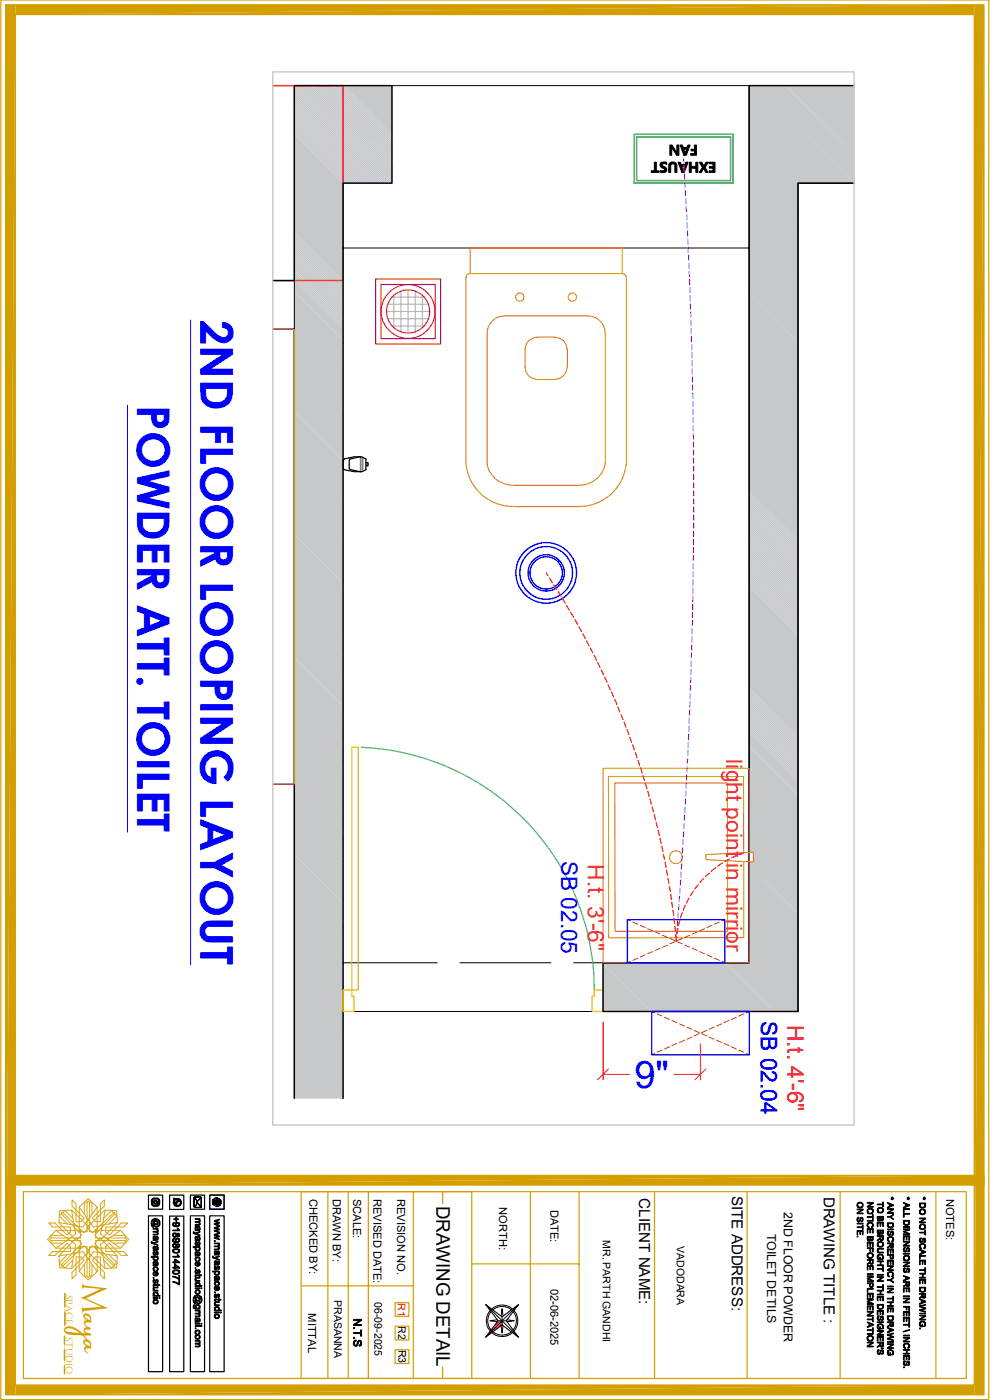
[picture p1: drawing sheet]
<svg xmlns="http://www.w3.org/2000/svg" width="210mm" height="297mm" viewBox="0 0 210 297" stroke-linecap="round" stroke-linejoin="round" font-family="sans-serif">
<defs><g id="words">
<g font-size="9.6" fill="#00f">
<text x="42.5" y="67.9" transform="rotate(90 42.5 67.9)">2ND FLOOR LOOPING LAYOUT</text>
<text x="29.1" y="86" transform="rotate(90 29.1 86)">POWDER ATT. TOILET</text>
</g>
<text font-size="8" fill="#00f" x="134.6" y="230.8">9&quot;</text>
<text font-size="7.4" fill="#d39e00" x="17.4" y="271.9" transform="rotate(90 17.4 271.9)">M</text>
<text font-size="5.2" fill="#d39e00" x="17.4" y="278.8" transform="rotate(90 17.4 278.8)">aya</text>
<g font-size="4.8" fill="#ed1f24">
<text x="154" y="161.1" transform="rotate(90 154 161.1)">light point in mirrior</text>
<text x="124.7" y="183.3" transform="rotate(90 124.7 183.3)">H.t. 3'-6&quot;</text>
<text x="167.1" y="217.4" transform="rotate(90 167.1 217.4)">H.t. 4'-6&quot;</text>
</g>
<g font-size="4.8" fill="#00f">
<text x="119" y="182.6" transform="rotate(90 119 182.6)">SB 02.05</text>
<text x="161.4" y="216.7" transform="rotate(90 161.4 216.7)">SB 02.04</text>
</g>
<text font-size="4" x="92.6" y="255.8" transform="rotate(90 92.6 255.8)">DRAWING DETAIL</text>
<g font-size="3.2">
<text x="135.6" y="254.3" transform="rotate(90 135.6 254.3)">CLIENT NAME:</text>
<text x="155.2" y="253.7" transform="rotate(90 155.2 253.7)">SITE ADDRESS:</text>
<text x="174.8" y="253.9" transform="rotate(90 174.8 253.9)">DRAWING TITLE :</text>
</g>
<g font-size="2.6">
<text x="166.3" y="257.1" transform="rotate(90 166.3 257.1)">2ND FLOOR POWDER</text>
<text x="162.8" y="261.7" transform="rotate(90 162.8 261.7)">TOILET DETILS</text>
</g>
<g font-size="2.4">
<text x="65.7" y="254.3" transform="rotate(90 65.7 254.3)">CHECKED BY:</text>
<text x="70.6" y="254.3" transform="rotate(90 70.6 254.3)">DRAWN BY:</text>
<text x="74.9" y="254.3" transform="rotate(90 74.9 254.3)">SCALE:</text>
<text x="79.2" y="254.3" transform="rotate(90 79.2 254.3)">REVISED DATE:</text>
<text x="84.3" y="254.3" transform="rotate(90 84.3 254.3)">REVISION NO.</text>
<text x="105.9" y="256.1" transform="rotate(90 105.9 256.1)">NORTH:</text>
<text x="116.8" y="256.6" transform="rotate(90 116.8 256.6)">DATE:</text>
<text x="200.7" y="254.3" transform="rotate(90 200.7 254.3)">NOTES:</text>
<text x="116.8" y="273.4" transform="rotate(90 116.8 273.4)">02-06-2025</text>
<text x="65.4" y="278.6" transform="rotate(90 65.4 278.6)">MITTAL</text>
</g>
<g font-size="2.2">
<text x="127.9" y="263.1" transform="rotate(90 127.9 263.1)">MR. PARTH GANDHI</text>
<text x="143.6" y="264.3" transform="rotate(90 143.6 264.3)">VADODARA</text>
<text x="70.9" y="275.8" transform="rotate(90 70.9 275.8)">PRASANNA</text>
<text x="79.4" y="276.2" transform="rotate(90 79.4 276.2)">06-09-2025</text>
<text x="84.5" y="281.3" transform="rotate(90 84.5 281.3)">R2</text>
<text x="84.5" y="286.3" transform="rotate(90 84.5 286.3)">R3</text>
</g>
<text font-size="2.2" fill="#f00" x="84.4" y="276.5" transform="rotate(90 84.4 276.5)">R1</text>
<g font-size="2" fill="#d39e00">
<text x="14" y="274.7" transform="rotate(90 14 274.7)">SPACE</text>
<text x="14" y="283.6" transform="rotate(90 14 283.6)">STUDIO</text>
</g>
</g></defs>
<path d="M57.9 18.2h123.3M62.4 18.2v214.8M72.8 18.2v214.8M158.9 18.2v186.1h-37.2M181.2 38.9h-11.9v175.7h-96.5M57.9 59.5h4.5M72.8 52.6h86.1M57.9 69.8h4.5M72.8 204.3h20M97.6 204.3h19.3" fill="none" stroke="#000" stroke-width=".21"/>
<g fill="none" stroke="#c7c8ca" stroke-width=".3">
<path d="M62.4 19.8l19.1 19.1M62.4 19.4l19.5 19.5M62.4 19l19.9 19.9M62.4 18.6l20.3 20.3M62.4 18.2l20.7 20.7M62.9 18.2l20.2 20.2M63.2 18.2l19.9 19.8M63.7 18.2l19.4 19.4M64.1 18.2l19 19M64.5 18.2l18.6 18.6M64.9 18.2l18.2 18.2M65.3 18.2l17.8 17.8"/>
<path d="M65.7 18.2l17.4 17.4M66.1 18.2l17 17M66.5 18.2l16.6 16.6M66.9 18.2l16.2 16.2M67.3 18.2l15.8 15.8M67.7 18.2l15.4 15.4M68.1 18.2l15 14.9M68.5 18.2l14.6 14.6M69 18.2l14.1 14.1M69.3 18.2l13.8 13.8M69.8 18.2l13.3 13.3M70.1 18.2l13 12.9"/>
<path d="M70.6 18.2l12.5 12.5M71 18.2l12.1 12.1M71.4 18.2l11.7 11.7M71.8 18.2l11.3 11.3M72.2 18.2l10.9 10.9M72.6 18.2l10.5 10.5M73 18.2l10.1 10.1M73.4 18.2l9.7 9.7M73.8 18.2l9.3 9.3M74.2 18.2l8.9 8.9M74.6 18.2l8.5 8.5M75.1 18.2l8 8"/>
<path d="M75.4 18.2l7.7 7.7M75.9 18.2l7.2 7.2M76.2 18.2l6.9 6.8M76.7 18.2l6.4 6.4M77 18.2l6.1 6M77.5 18.2l5.6 5.6M77.9 18.2l5.2 5.2M78.3 18.2l4.8 4.8M78.7 18.2l4.4 4.4M79.1 18.2l4 4M79.5 18.2l3.6 3.6M79.9 18.2l3.2 3.2"/>
<path d="M80.3 18.2l2.8 2.8M80.7 18.2l2.4 2.4M81.1 18.2l2 2M81.5 18.2l1.6 1.6M82 18.2l1.1 1.1M82.3 18.2l.8 .8M82.8 18.2l.3 .3M158.9 19.6l19.2 19.3M158.9 19.2l19.7 19.7M158.9 18.8l20.1 20.1M158.9 18.4l20.5 20.5M159.1 18.2l20.7 20.7"/>
<path d="M159.5 18.2l20.7 20.7M159.9 18.2l20.7 20.7M160.3 18.2l20.7 20.7M160.7 18.2l20.5 20.4M161.1 18.2l20.1 20M161.5 18.2l19.7 19.6M161.9 18.2l19.3 19.2M162.3 18.2l18.9 18.8M162.8 18.2l18.4 18.4M163.2 18.2l18 18M163.6 18.2l17.6 17.6M164 18.2l17.2 17.2"/>
<path d="M164.4 18.2l16.8 16.8M164.8 18.2l16.4 16.4M165.2 18.2l16 16M165.6 18.2l15.6 15.5M166 18.2l15.2 15.2M166.4 18.2l14.8 14.7M166.8 18.2l14.4 14.4M167.2 18.2l14 13.9M167.6 18.2l13.6 13.5M168 18.2l13.2 13.1M168.4 18.2l12.8 12.7M168.9 18.2l12.3 12.3"/>
<path d="M169.2 18.2l12 11.9M169.7 18.2l11.5 11.5M170.1 18.2l11.1 11.1M170.5 18.2l10.7 10.7M170.9 18.2l10.3 10.3M171.3 18.2l9.9 9.9M171.7 18.2l9.5 9.4M172.1 18.2l9.1 9.1M172.5 18.2l8.7 8.6M172.9 18.2l8.3 8.3M173.3 18.2l7.9 7.8M173.7 18.2l7.5 7.4"/>
<path d="M174.1 18.2l7.1 7M174.5 18.2l6.7 6.6M174.9 18.2l6.3 6.2M175.3 18.2l5.9 5.8M175.8 18.2l5.4 5.4M176.1 18.2l5.1 5M176.6 18.2l4.6 4.6M177 18.2l4.2 4.2M177.4 18.2l3.8 3.8M177.8 18.2l3.4 3.4M178.2 18.2l3 3M178.6 18.2l2.6 2.5"/>
<path d="M179 18.2l2.2 2.2M179.4 18.2l1.8 1.7M179.8 18.2l1.4 1.4M180.2 18.2l1 .9M180.6 18.2l.6 .5M181 18.2l.2 .1M62.4 28.3l10.6 10.6M62.4 27.9l11 11M62.4 27.5l11.4 11.4M62.4 27.1l11.8 11.8M62.4 26.7l12.2 12.2M62.4 26.3l12.6 12.6"/>
<path d="M62.4 25.9l13 13M62.4 25.5l13.4 13.4M62.4 25.1l13.8 13.8M62.4 24.7l14.2 14.2M62.4 24.3l14.6 14.6M62.4 23.8l15 15.1M62.4 23.5l15.5 15.4M62.4 23l15.8 15.9M62.4 22.6l16.3 16.3M62.4 22.2l16.7 16.7M62.4 21.8l17.1 17.1M62.4 21.4l17.5 17.5"/>
<path d="M62.4 21l17.9 17.9M62.4 20.6l18.3 18.3M62.4 20.2l18.7 18.7M62.4 39.7l10.4 10.3M62.4 39.3l10.4 10.3M62.4 38.9l10.4 10.3M62.4 38.5l10.4 10.3M62.4 38.1l10.4 10.3M62.4 37.7l10.4 10.3M62.4 37.3l10.4 10.3M62.4 36.8l10.4 10.4M62.4 36.4l10.4 10.4"/>
<path d="M62.4 36l10.4 10.4M62.4 35.6l10.4 10.4M62.4 35.2l10.4 10.4M62.4 34.8l10.4 10.4M62.4 34.4l10.4 10.3M62.4 34l10.4 10.4M62.4 33.6l10.4 10.3M62.4 33.2l10.4 10.3M62.4 32.8l10.4 10.3M62.4 32.4l10.4 10.3M62.4 32l10.4 10.3M62.4 31.6l10.4 10.3"/>
<path d="M62.4 31.2l10.4 10.3M62.4 30.8l10.4 10.3M62.4 30.4l10.4 10.3M62.4 29.9l10.4 10.4M62.4 29.5l10.4 10.4M62.4 29.1l10.4 10.4M62.4 28.7l10.4 10.4M158.9 39.9l10.4 10.3M158.9 39.5l10.4 10.4M158.9 39.1l10.4 10.3M158.9 38.7l10.4 10.4M158.9 38.3l10.4 10.3"/>
<path d="M158.9 37.9l10.4 10.4M158.9 37.5l10.4 10.3M158.9 37.1l10.4 10.3M158.9 36.7l10.4 10.3M158.9 36.3l10.4 10.3M158.9 35.9l10.4 10.3M158.9 35.5l10.4 10.3M158.9 35.1l10.4 10.3M158.9 34.7l10.4 10.3M158.9 34.2l10.4 10.4M158.9 33.8l10.4 10.4M158.9 33.4l10.4 10.4"/>
<path d="M158.9 33l10.4 10.3M158.9 32.6l10.4 10.4M158.9 32.2l10.4 10.3M158.9 31.8l10.4 10.4M158.9 31.4l10.4 10.3M158.9 31l10.4 10.3M158.9 30.6l10.4 10.3M158.9 30.2l10.4 10.3M158.9 29.8l10.4 10.3M158.9 29.4l10.4 10.3M158.9 29l10.4 10.3M158.9 28.6l10.4 10.3"/>
<path d="M158.9 28.2l10.7 10.7M158.9 27.7l11.1 11.2M158.9 27.3l11.5 11.6M158.9 26.9l12 12M158.9 26.5l12.3 12.4M158.9 26.1l12.8 12.8M158.9 25.7l13.1 13.2M158.9 25.3l13.6 13.6M158.9 24.9l14 14M158.9 24.5l14.4 14.4M158.9 24.1l14.8 14.8M158.9 23.7l15.2 15.2"/>
<path d="M158.9 23.3l15.6 15.6M158.9 22.9l16 16M158.9 22.5l16.4 16.4M158.9 22.1l16.8 16.8M158.9 21.7l17.2 17.2M158.9 21.3l17.6 17.6M158.9 20.8l18.1 18.1M158.9 20.4l18.4 18.5M158.9 20l18.9 18.9M62.4 59.2l10.4 10.3M62.4 58.8l10.4 10.3M62.4 58.4l10.4 10.3"/>
<path d="M62.4 58l10.4 10.3M62.4 57.6l10.4 10.3M62.4 57.1l10.4 10.4M62.4 56.8l10.4 10.3M62.4 56.3l10.4 10.4M62.4 55.9l10.4 10.4M62.4 55.5l10.4 10.4M62.4 55.1l10.4 10.3M62.4 54.7l10.4 10.4M62.4 54.3l10.4 10.3M62.4 53.9l10.4 10.4M62.4 53.5l10.4 10.3"/>
<path d="M62.4 53.1l10.4 10.3M62.4 52.7l10.4 10.3M62.4 52.3l10.4 10.3M62.4 51.9l10.4 10.3M62.4 51.5l10.4 10.3M62.4 51.1l10.4 10.3M62.4 50.7l10.4 10.3M62.4 50.2l10.4 10.4M62.4 49.8l10.4 10.4M62.4 49.4l10.4 10.4M62.4 60l10.4 10.4M62.4 59.6l10.4 10.3"/>
<path d="M62.4 49l10.4 10.4M62.4 48.6l10.4 10.4M62.4 48.2l10.4 10.3M62.4 47.8l10.4 10.4M62.4 47.4l10.4 10.3M62.4 47l10.4 10.4M62.4 46.6l10.4 10.3M62.4 46.2l10.4 10.3M62.4 45.8l10.4 10.3M62.4 45.4l10.4 10.3M62.4 45l10.4 10.3M62.4 44.6l10.4 10.3"/>
<path d="M62.4 44.2l10.4 10.3M62.4 43.8l10.4 10.3M62.4 43.3l10.4 10.4M62.4 42.9l10.4 10.4M62.4 42.5l10.4 10.4M62.4 42.1l10.4 10.4M62.4 41.7l10.4 10.4M62.4 41.3l10.4 10.3M62.4 40.9l10.4 10.4M62.4 40.5l10.4 10.3M62.4 40.1l10.4 10.3M158.9 59.8l10.4 10.4"/>
<path d="M158.9 59.4l10.4 10.4M158.9 59l10.4 10.3M158.9 58.6l10.4 10.4M158.9 58.2l10.4 10.3M158.9 57.8l10.4 10.4M158.9 57.4l10.4 10.3M158.9 57l10.4 10.3M158.9 56.6l10.4 10.3M158.9 56.2l10.4 10.3M158.9 55.8l10.4 10.3M158.9 55.4l10.4 10.3M158.9 54.9l10.4 10.4"/>
<path d="M158.9 54.6l10.4 10.3M158.9 54.1l10.4 10.4M158.9 53.7l10.4 10.4M158.9 53.3l10.4 10.4M158.9 52.9l10.4 10.3M158.9 52.5l10.4 10.4M158.9 52.1l10.4 10.3M158.9 51.7l10.4 10.4M158.9 51.3l10.4 10.3M158.9 50.9l10.4 10.3M158.9 50.5l10.4 10.3M158.9 50.1l10.4 10.3"/>
<path d="M158.9 49.7l10.4 10.3M158.9 49.3l10.4 10.3M158.9 48.9l10.4 10.3M158.9 48.5l10.4 10.3M158.9 48l10.4 10.4M158.9 47.7l10.4 10.3M158.9 47.2l10.4 10.4M158.9 46.8l10.4 10.4M158.9 46.4l10.4 10.4M158.9 46l10.4 10.3M158.9 45.6l10.4 10.4M158.9 45.2l10.4 10.3"/>
<path d="M158.9 44.8l10.4 10.4M158.9 44.4l10.4 10.3M158.9 44l10.4 10.3M158.9 43.6l10.4 10.3M158.9 43.2l10.4 10.3M158.9 42.8l10.4 10.3M158.9 42.4l10.4 10.3M158.9 42l10.4 10.3M158.9 41.6l10.4 10.3M158.9 41.1l10.4 10.4M158.9 40.7l10.4 10.4M158.9 40.3l10.4 10.4"/>
<path d="M62.4 79.9l10.4 10.4M62.4 79.5l10.4 10.3M62.4 79.1l10.4 10.3M62.4 78.7l10.4 10.3M62.4 78.3l10.4 10.3M62.4 77.9l10.4 10.3M62.4 77.5l10.4 10.3M62.4 77l10.4 10.4M62.4 76.7l10.4 10.3M62.4 76.2l10.4 10.4M62.4 75.8l10.4 10.4M62.4 75.4l10.4 10.4"/>
<path d="M62.4 75l10.4 10.3M62.4 74.6l10.4 10.4M62.4 74.2l10.4 10.3M62.4 73.8l10.4 10.4M62.4 73.4l10.4 10.3M62.4 73l10.4 10.3M62.4 72.6l10.4 10.3M62.4 72.2l10.4 10.3M62.4 71.8l10.4 10.3M62.4 71.4l10.4 10.3M62.4 71l10.4 10.3M62.4 70.6l10.4 10.3"/>
<path d="M62.4 70.1l10.4 10.4M62.4 69.8l10.4 10.3M62.4 69.3l10.4 10.4M62.4 68.9l10.4 10.4M62.4 68.5l10.4 10.4M62.4 68.1l10.4 10.3M62.4 67.7l10.4 10.4M62.4 67.3l10.4 10.3M62.4 66.9l10.4 10.4M62.4 66.5l10.4 10.3M62.4 66.1l10.4 10.3M62.4 65.7l10.4 10.3"/>
<path d="M62.4 65.3l10.4 10.3M62.4 64.9l10.4 10.3M62.4 64.5l10.4 10.3M62.4 64.1l10.4 10.3M62.4 63.7l10.4 10.3M62.4 63.2l10.4 10.4M62.4 62.8l10.4 10.4M62.4 62.4l10.4 10.4M62.4 62l10.4 10.3M62.4 61.6l10.4 10.4M62.4 61.2l10.4 10.3M62.4 60.8l10.4 10.4"/>
<path d="M62.4 60.4l10.4 10.3M158.9 79.7l10.4 10.4M158.9 79.3l10.4 10.4M158.9 78.9l10.4 10.3M158.9 78.5l10.4 10.4M158.9 78.1l10.4 10.3M158.9 77.7l10.4 10.4M158.9 77.3l10.4 10.3M158.9 76.9l10.4 10.3M158.9 76.5l10.4 10.3M158.9 76.1l10.4 10.3M158.9 75.6l10.4 10.4"/>
<path d="M158.9 75.3l10.4 10.3M158.9 74.8l10.4 10.4M158.9 74.5l10.4 10.3M158.9 74l10.4 10.4M158.9 73.7l10.4 10.3M158.9 73.2l10.4 10.4M158.9 72.8l10.4 10.4M158.9 72.4l10.4 10.4M158.9 72l10.4 10.3M158.9 71.6l10.4 10.4M158.9 71.2l10.4 10.3M158.9 70.8l10.4 10.4"/>
<path d="M158.9 70.4l10.4 10.3M158.9 70l10.4 10.3M158.9 69.6l10.4 10.3M158.9 69.2l10.4 10.3M158.9 68.7l10.4 10.4M158.9 68.4l10.4 10.3M158.9 67.9l10.4 10.4M158.9 67.6l10.4 10.3M158.9 67.1l10.4 10.4M158.9 66.7l10.4 10.4M158.9 66.3l10.4 10.4M158.9 65.9l10.4 10.3"/>
<path d="M158.9 65.5l10.4 10.4M158.9 65.1l10.4 10.3M158.9 64.7l10.4 10.4M158.9 64.3l10.4 10.3M158.9 63.9l10.4 10.3M158.9 63.5l10.4 10.3M158.9 63.1l10.4 10.3M158.9 62.7l10.4 10.3M158.9 62.3l10.4 10.3M158.9 61.8l10.4 10.4M158.9 61.5l10.4 10.3M158.9 61l10.4 10.4"/>
<path d="M158.9 60.7l10.4 10.3M158.9 60.2l10.4 10.4M62.4 99.8l10.4 10.4M62.4 99.4l10.4 10.3M62.4 99l10.4 10.3M62.4 98.6l10.4 10.3M62.4 98.2l10.4 10.3M62.4 97.7l10.4 10.4M62.4 97.4l10.4 10.3M62.4 96.9l10.4 10.4M62.4 96.6l10.4 10.3M62.4 96.1l10.4 10.4"/>
<path d="M62.4 95.8l10.4 10.3M62.4 95.3l10.4 10.4M62.4 94.9l10.4 10.4M62.4 94.5l10.4 10.4M62.4 94.1l10.4 10.3M62.4 93.7l10.4 10.4M62.4 93.3l10.4 10.3M62.4 92.9l10.4 10.4M62.4 92.5l10.4 10.3M62.4 92.1l10.4 10.3M62.4 91.7l10.4 10.3M62.4 91.3l10.4 10.3"/>
<path d="M62.4 90.8l10.4 10.4M62.4 90.5l10.4 10.3M62.4 90l10.4 10.4M62.4 89.7l10.4 10.3M62.4 89.2l10.4 10.4M62.4 88.8l10.4 10.4M62.4 88.4l10.4 10.4M62.4 88l10.4 10.3M62.4 87.6l10.4 10.4M62.4 87.2l10.4 10.3M62.4 86.8l10.4 10.4M62.4 86.4l10.4 10.3"/>
<path d="M62.4 86l10.4 10.3M62.4 85.6l10.4 10.3M62.4 85.2l10.4 10.3M62.4 84.8l10.4 10.3M62.4 84.4l10.4 10.3M62.4 83.9l10.4 10.4M62.4 83.6l10.4 10.3M62.4 83.1l10.4 10.4M62.4 82.8l10.4 10.3M62.4 82.3l10.4 10.4M62.4 81.9l10.4 10.4M62.4 81.5l10.4 10.4"/>
<path d="M62.4 81.1l10.4 10.3M62.4 80.7l10.4 10.4M62.4 80.3l10.4 10.3M158.9 99.7l10.4 10.3M158.9 99.2l10.4 10.4M158.9 98.8l10.4 10.4M158.9 98.4l10.4 10.4M158.9 98l10.4 10.3M158.9 97.6l10.4 10.3M158.9 97.2l10.4 10.3M158.9 96.8l10.4 10.3M158.9 96.4l10.4 10.3"/>
<path d="M158.9 96l10.4 10.3M158.9 95.6l10.4 10.3M158.9 95.2l10.4 10.3M158.9 94.7l10.4 10.4M158.9 94.4l10.4 10.3M158.9 93.9l10.4 10.4M158.9 93.6l10.4 10.3M158.9 93.1l10.4 10.4M158.9 92.7l10.4 10.4M158.9 92.3l10.4 10.4M158.9 91.9l10.4 10.3M158.9 91.5l10.4 10.4"/>
<path d="M158.9 91.1l10.4 10.3M158.9 90.7l10.4 10.3M158.9 90.3l10.4 10.3M158.9 89.9l10.4 10.3M158.9 89.5l10.4 10.3M158.9 89.1l10.4 10.3M158.9 88.6l10.4 10.4M158.9 88.3l10.4 10.3M158.9 87.8l10.4 10.4M158.9 87.5l10.4 10.3M158.9 87l10.4 10.4M158.9 86.7l10.4 10.3"/>
<path d="M158.9 86.2l10.4 10.4M158.9 85.8l10.4 10.4M158.9 85.4l10.4 10.4M158.9 85l10.4 10.3M158.9 84.6l10.4 10.4M158.9 84.2l10.4 10.3M158.9 83.8l10.4 10.3M158.9 83.4l10.4 10.3M158.9 83l10.4 10.3M158.9 82.6l10.4 10.3M158.9 82.2l10.4 10.3M158.9 81.7l10.4 10.4"/>
<path d="M158.9 81.4l10.4 10.3M158.9 80.9l10.4 10.4M158.9 80.6l10.4 10.3M158.9 80.1l10.4 10.4M62.4 119.7l10.4 10.3M62.4 119.3l10.4 10.3M62.4 118.9l10.4 10.3M62.4 118.5l10.4 10.3M62.4 118.1l10.4 10.3M62.4 117.7l10.4 10.3M62.4 117.3l10.4 10.3M62.4 116.8l10.4 10.4"/>
<path d="M62.4 116.5l10.4 10.3M62.4 116l10.4 10.4M62.4 115.7l10.4 10.3M62.4 115.2l10.4 10.4M62.4 114.8l10.4 10.4M62.4 114.4l10.4 10.4M62.4 114l10.4 10.3M62.4 113.6l10.4 10.4M62.4 113.2l10.4 10.3M62.4 112.8l10.4 10.3M62.4 112.4l10.4 10.3M62.4 112l10.4 10.3"/>
<path d="M62.4 111.6l10.4 10.3M62.4 111.2l10.4 10.3M62.4 110.7l10.4 10.4M62.4 110.4l10.4 10.3M62.4 109.9l10.4 10.4M62.4 109.6l10.4 10.3M62.4 109.1l10.4 10.4M62.4 108.8l10.4 10.3M62.4 108.3l10.4 10.4M62.4 107.9l10.4 10.4M62.4 107.5l10.4 10.4M62.4 107.1l10.4 10.3"/>
<path d="M62.4 106.7l10.4 10.4M62.4 106.3l10.4 10.3M62.4 105.9l10.4 10.3M62.4 105.5l10.4 10.3M62.4 105.1l10.4 10.3M62.4 104.7l10.4 10.3M62.4 104.3l10.4 10.3M62.4 103.8l10.4 10.4M62.4 103.5l10.4 10.3M62.4 103l10.4 10.4M62.4 102.7l10.4 10.3M62.4 102.2l10.4 10.4"/>
<path d="M62.4 101.8l10.4 10.4M62.4 101.4l10.4 10.4M62.4 101l10.4 10.3M62.4 100.6l10.4 10.4M62.4 100.2l10.4 10.3M158.9 104.1l10.4 10.3M158.9 103.7l10.4 10.3M158.9 103.3l10.4 10.3M158.9 102.9l10.4 10.3M158.9 102.5l10.4 10.3M158.9 102.1l10.4 10.3M158.9 101.6l10.4 10.4"/>
<path d="M158.9 101.3l10.4 10.3M158.9 100.8l10.4 10.4M158.9 100.5l10.4 10.3M158.9 100l10.4 10.4M158.9 119.9l10.4 10.4M158.9 119.5l10.4 10.4M158.9 119.1l10.4 10.4M158.9 118.7l10.4 10.4M158.9 118.3l10.4 10.4M158.9 117.9l10.4 10.3M158.9 117.5l10.4 10.3M158.9 117.1l10.4 10.3"/>
<path d="M158.9 116.7l10.4 10.3M158.9 116.3l10.4 10.3M158.9 115.9l10.4 10.3M158.9 115.5l10.4 10.3M158.9 115.1l10.4 10.3M158.9 114.6l10.4 10.4M158.9 114.3l10.4 10.3M158.9 113.8l10.4 10.4M158.9 113.5l10.4 10.3M158.9 113l10.4 10.4M158.9 112.6l10.4 10.4M158.9 112.2l10.4 10.4"/>
<path d="M158.9 111.8l10.4 10.4M158.9 111.4l10.4 10.4M158.9 111l10.4 10.3M158.9 110.6l10.4 10.3M158.9 110.2l10.4 10.3M158.9 109.8l10.4 10.3M158.9 109.4l10.4 10.3M158.9 109l10.4 10.3M158.9 108.6l10.4 10.3M158.9 108.2l10.4 10.3M158.9 107.7l10.4 10.4M158.9 107.4l10.4 10.3"/>
<path d="M158.9 106.9l10.4 10.4M158.9 106.6l10.4 10.3M158.9 106.1l10.4 10.4M158.9 105.7l10.4 10.4M158.9 105.3l10.4 10.4M158.9 104.9l10.4 10.3M158.9 104.5l10.4 10.4M62.4 140l10.4 10.3M62.4 139.6l10.4 10.3M62.4 139.2l10.4 10.3M62.4 138.8l10.4 10.3M62.4 138.4l10.4 10.3"/>
<path d="M62.4 138l10.4 10.3M62.4 137.6l10.4 10.3M62.4 137.2l10.4 10.3M62.4 136.7l10.4 10.4M62.4 136.4l10.4 10.3M62.4 135.9l10.4 10.4M62.4 135.6l10.4 10.3M62.4 135.1l10.4 10.4M62.4 134.7l10.4 10.4M62.4 134.3l10.4 10.4M62.4 133.9l10.4 10.4M62.4 133.5l10.4 10.3"/>
<path d="M62.4 133.1l10.4 10.3M62.4 132.7l10.4 10.3M62.4 132.3l10.4 10.3M62.4 131.9l10.4 10.3M62.4 131.5l10.4 10.3M62.4 131.1l10.4 10.3M62.4 130.7l10.4 10.3M62.4 130.3l10.4 10.3M62.4 129.8l10.4 10.4M62.4 129.5l10.4 10.3M62.4 129l10.4 10.4M62.4 128.7l10.4 10.3"/>
<path d="M62.4 128.2l10.4 10.4M62.4 127.8l10.4 10.4M62.4 127.4l10.4 10.4M62.4 127l10.4 10.3M62.4 126.6l10.4 10.3M62.4 126.2l10.4 10.3M62.4 125.8l10.4 10.3M62.4 125.4l10.4 10.3M62.4 125l10.4 10.3M62.4 124.6l10.4 10.3M62.4 124.2l10.4 10.3M62.4 123.7l10.4 10.4"/>
<path d="M62.4 123.4l10.4 10.3M62.4 122.9l10.4 10.4M62.4 122.6l10.4 10.3M62.4 122.1l10.4 10.4M62.4 121.8l10.4 10.3M62.4 121.3l10.4 10.4M62.4 120.9l10.4 10.4M62.4 120.5l10.4 10.4M62.4 120.1l10.4 10.3M158.9 139.8l10.4 10.4M158.9 139.4l10.4 10.4M158.9 139l10.4 10.4"/>
<path d="M158.9 138.6l10.4 10.4M158.9 138.2l10.4 10.3M158.9 137.8l10.4 10.3M158.9 137.4l10.4 10.3M158.9 137l10.4 10.3M158.9 136.6l10.4 10.3M158.9 136.2l10.4 10.3M158.9 135.8l10.4 10.3M158.9 135.4l10.4 10.3M158.9 135l10.4 10.3M158.9 134.6l10.4 10.3M158.9 134.2l10.4 10.3"/>
<path d="M158.9 133.7l10.4 10.4M158.9 133.3l10.4 10.4M158.9 132.9l10.4 10.4M158.9 132.5l10.4 10.4M158.9 132.1l10.4 10.4M158.9 131.7l10.4 10.4M158.9 131.3l10.4 10.3M158.9 130.9l10.4 10.3M158.9 130.5l10.4 10.3M158.9 130.1l10.4 10.3M158.9 129.7l10.4 10.3M158.9 129.3l10.4 10.3"/>
<path d="M158.9 128.9l10.4 10.3M158.9 128.5l10.4 10.3M158.9 128.1l10.4 10.3M158.9 127.6l10.4 10.4M158.9 127.3l10.4 10.3M158.9 126.8l10.4 10.4M158.9 126.4l10.4 10.4M158.9 126l10.4 10.4M158.9 125.6l10.4 10.4M158.9 125.2l10.4 10.4M158.9 124.8l10.4 10.4M158.9 124.4l10.4 10.3"/>
<path d="M158.9 124l10.4 10.3M158.9 123.6l10.4 10.3M158.9 123.2l10.4 10.3M158.9 122.8l10.4 10.3M158.9 122.4l10.4 10.3M158.9 122l10.4 10.3M158.9 121.6l10.4 10.3M158.9 121.2l10.4 10.3M158.9 120.7l10.4 10.4M158.9 120.4l10.4 10.3M62.4 159.9l10.4 10.3M62.4 159.5l10.4 10.3"/>
<path d="M62.4 159.1l10.4 10.3M62.4 158.7l10.4 10.3M62.4 158.3l10.4 10.3M62.4 157.9l10.4 10.3M62.4 157.5l10.4 10.3M62.4 157.1l10.4 10.3M62.4 156.7l10.4 10.3M62.4 156.3l10.4 10.3M62.4 155.8l10.4 10.4M62.4 155.4l10.4 10.4M62.4 155l10.4 10.4M62.4 154.6l10.4 10.4"/>
<path d="M62.4 154.2l10.4 10.3M62.4 153.8l10.4 10.4M62.4 153.4l10.4 10.3M62.4 153l10.4 10.3M62.4 152.6l10.4 10.3M62.4 152.2l10.4 10.3M62.4 151.8l10.4 10.3M62.4 151.4l10.4 10.3M62.4 151l10.4 10.3M62.4 150.6l10.4 10.3M62.4 150.2l10.4 10.3M62.4 149.7l10.4 10.4"/>
<path d="M62.4 149.4l10.4 10.3M62.4 148.9l10.4 10.4M62.4 148.5l10.4 10.4M62.4 148.1l10.4 10.4M62.4 147.7l10.4 10.4M62.4 147.3l10.4 10.3M62.4 146.9l10.4 10.4M62.4 146.5l10.4 10.3M62.4 146.1l10.4 10.3M62.4 145.7l10.4 10.3M62.4 145.3l10.4 10.3M62.4 144.9l10.4 10.3"/>
<path d="M62.4 144.5l10.4 10.3M62.4 144.1l10.4 10.3M62.4 143.7l10.4 10.3M62.4 143.3l10.4 10.3M62.4 142.8l10.4 10.4M62.4 142.5l10.4 10.3M62.4 142l10.4 10.4M62.4 141.6l10.4 10.4M62.4 141.2l10.4 10.4M62.4 140.8l10.4 10.4M62.4 140.4l10.4 10.3M158.9 159.7l10.4 10.4"/>
<path d="M158.9 159.3l10.4 10.4M158.9 158.9l10.4 10.3M158.9 158.5l10.4 10.4M158.9 158.1l10.4 10.3M158.9 157.7l10.4 10.4M158.9 157.3l10.4 10.3M158.9 156.9l10.4 10.3M158.9 156.5l10.4 10.3M158.9 156.1l10.4 10.3M158.9 155.7l10.4 10.3M158.9 145.5l10.4 10.4M158.9 145.1l10.4 10.3"/>
<path d="M158.9 144.7l10.4 10.4M158.9 144.3l10.4 10.3M158.9 143.9l10.4 10.3M158.9 143.5l10.4 10.3M158.9 143.1l10.4 10.3M158.9 142.7l10.4 10.3M158.9 142.3l10.4 10.3M158.9 141.9l10.4 10.3M158.9 141.5l10.4 10.3M158.9 141.1l10.4 10.3M158.9 140.6l10.4 10.4M158.9 140.3l10.4 10.3"/>
<path d="M158.9 155.3l10.4 10.3M158.9 154.9l10.4 10.3M158.9 154.5l10.4 10.3M158.9 154.1l10.4 10.3M158.9 153.6l10.4 10.4M158.9 153.2l10.4 10.4M158.9 152.8l10.4 10.4M158.9 152.4l10.4 10.4M158.9 152l10.4 10.3M158.9 151.6l10.4 10.4M158.9 151.2l10.4 10.3M158.9 150.8l10.4 10.3"/>
<path d="M158.9 150.4l10.4 10.3M158.9 150l10.4 10.3M158.9 149.6l10.4 10.3M158.9 149.2l10.4 10.3M158.9 148.8l10.4 10.3M158.9 148.4l10.4 10.3M158.9 148l10.4 10.3M158.9 147.6l10.4 10.3M158.9 147.2l10.4 10.3M158.9 146.7l10.4 10.4M158.9 146.3l10.4 10.4M158.9 145.9l10.4 10.4"/>
<path d="M62.4 179.8l10.4 10.4M62.4 179.4l10.4 10.3M62.4 179l10.4 10.3M62.4 178.6l10.4 10.3M62.4 178.2l10.4 10.3M62.4 177.8l10.4 10.3M62.4 177.4l10.4 10.3M62.4 177l10.4 10.3M62.4 176.6l10.4 10.3M62.4 176.1l10.4 10.4M62.4 175.7l10.4 10.4M62.4 175.3l10.4 10.4"/>
<path d="M62.4 174.9l10.4 10.4M62.4 174.5l10.4 10.4M62.4 174.1l10.4 10.3M62.4 173.7l10.4 10.4M62.4 173.3l10.4 10.3M62.4 172.9l10.4 10.3M62.4 172.5l10.4 10.3M62.4 172.1l10.4 10.3M62.4 171.7l10.4 10.3M62.4 171.3l10.4 10.3M62.4 170.9l10.4 10.3M62.4 170.5l10.4 10.3"/>
<path d="M62.4 170.1l10.4 10.3M62.4 169.7l10.4 10.3M62.4 169.2l10.4 10.4M62.4 168.8l10.4 10.4M62.4 168.4l10.4 10.4M62.4 168l10.4 10.4M62.4 167.6l10.4 10.4M62.4 167.2l10.4 10.3M62.4 166.8l10.4 10.4M62.4 166.4l10.4 10.3M62.4 166l10.4 10.3M62.4 165.6l10.4 10.3"/>
<path d="M62.4 165.2l10.4 10.3M62.4 164.8l10.4 10.3M62.4 164.4l10.4 10.3M62.4 164l10.4 10.3M62.4 163.6l10.4 10.3M62.4 163.2l10.4 10.3M62.4 162.7l10.4 10.4M62.4 162.3l10.4 10.4M62.4 161.9l10.4 10.4M62.4 161.5l10.4 10.4M62.4 161.1l10.4 10.4M62.4 160.7l10.4 10.4"/>
<path d="M62.4 160.3l10.4 10.3M158.9 179.6l10.4 10.4M158.9 179.2l10.4 10.4M158.9 178.8l10.4 10.3M158.9 178.4l10.4 10.4M158.9 178l10.4 10.3M158.9 177.6l10.4 10.4M158.9 177.2l10.4 10.3M158.9 176.8l10.4 10.3M158.9 176.4l10.4 10.3M158.9 176l10.4 10.3M158.9 175.6l10.4 10.3"/>
<path d="M158.9 175.2l10.4 10.3M158.9 174.8l10.4 10.3M158.9 174.4l10.4 10.3M158.9 173.9l10.4 10.4M158.9 173.6l10.4 10.3M158.9 173.1l10.4 10.4M158.9 172.7l10.4 10.4M158.9 172.3l10.4 10.4M158.9 171.9l10.4 10.3M158.9 171.5l10.4 10.4M158.9 171.1l10.4 10.3M158.9 170.7l10.4 10.4"/>
<path d="M158.9 170.3l10.4 10.3M158.9 169.9l10.4 10.3M158.9 169.5l10.4 10.3M158.9 169.1l10.4 10.3M158.9 168.7l10.4 10.3M158.9 168.3l10.4 10.3M158.9 167.9l10.4 10.3M158.9 167.5l10.4 10.3M158.9 167l10.4 10.4M158.9 166.6l10.4 10.4M158.9 166.2l10.4 10.4M158.9 165.8l10.4 10.3"/>
<path d="M158.9 165.4l10.4 10.4M158.9 165l10.4 10.3M158.9 164.6l10.4 10.4M158.9 164.2l10.4 10.3M158.9 163.8l10.4 10.3M158.9 163.4l10.4 10.3M158.9 163l10.4 10.3M158.9 162.6l10.4 10.3M158.9 162.2l10.4 10.3M158.9 161.8l10.4 10.3M158.9 161.4l10.4 10.3M158.9 161l10.4 10.3"/>
<path d="M158.9 160.6l10.4 10.3M158.9 160.1l10.4 10.4M62.4 181l10.4 10.3M62.4 180.6l10.4 10.4M62.4 180.2l10.4 10.3M62.4 199.7l10.4 10.4M62.4 199.3l10.4 10.3M62.4 198.9l10.4 10.3M62.4 198.5l10.4 10.3M62.4 198.1l10.4 10.3M62.4 197.7l10.4 10.3M62.4 197.3l10.4 10.3"/>
<path d="M62.4 196.8l10.4 10.4M62.4 196.5l10.4 10.3M62.4 196l10.4 10.4M62.4 195.7l10.4 10.3M62.4 195.2l10.4 10.4M62.4 194.8l10.4 10.4M62.4 194.4l10.4 10.4M62.4 194l10.4 10.3M62.4 193.6l10.4 10.4M62.4 193.2l10.4 10.3M62.4 192.8l10.4 10.4M62.4 192.4l10.4 10.3"/>
<path d="M62.4 192l10.4 10.3M62.4 191.6l10.4 10.3M62.4 191.2l10.4 10.3M62.4 190.8l10.4 10.3M62.4 190.4l10.4 10.3M62.4 189.9l10.4 10.4M62.4 189.6l10.4 10.3M62.4 189.1l10.4 10.4M62.4 188.7l10.4 10.4M62.4 188.3l10.4 10.4M62.4 187.9l10.4 10.3M62.4 187.5l10.4 10.4"/>
<path d="M62.4 187.1l10.4 10.3M62.4 186.7l10.4 10.4M62.4 186.3l10.4 10.3M62.4 185.9l10.4 10.3M62.4 185.5l10.4 10.3M62.4 185.1l10.4 10.3M62.4 184.7l10.4 10.3M62.4 184.3l10.4 10.3M62.4 183.9l10.4 10.3M62.4 183.5l10.4 10.3M62.4 183l10.4 10.4M62.4 182.7l10.4 10.3"/>
<path d="M62.4 182.2l10.4 10.4M62.4 181.8l10.4 10.4M62.4 181.4l10.4 10.4M158.9 199.9l10.4 10.4M158.9 199.5l10.4 10.4M158.9 199.1l10.4 10.4M158.9 198.7l10.4 10.4M158.9 198.3l10.4 10.4M158.9 197.9l10.4 10.3M158.9 197.5l10.4 10.4M158.9 197.1l10.4 10.3M158.9 196.7l10.4 10.4"/>
<path d="M158.9 196.3l10.4 10.3M158.9 195.9l10.4 10.3M158.9 195.5l10.4 10.3M158.9 195.1l10.4 10.3M158.9 194.6l10.4 10.4M158.9 194.3l10.4 10.3M158.9 193.8l10.4 10.4M158.9 193.5l10.4 10.3M158.9 193l10.4 10.4M158.9 192.6l10.4 10.4M158.9 192.2l10.4 10.4M158.9 191.8l10.4 10.3"/>
<path d="M158.9 191.4l10.4 10.4M158.9 191l10.4 10.3M158.9 190.6l10.4 10.4M158.9 190.2l10.4 10.3M158.9 189.8l10.4 10.3M158.9 189.4l10.4 10.3M158.9 189l10.4 10.3M158.9 188.6l10.4 10.3M158.9 188.2l10.4 10.3M158.9 187.7l10.4 10.4M158.9 187.4l10.4 10.3M158.9 186.9l10.4 10.4"/>
<path d="M158.9 186.6l10.4 10.3M158.9 186.1l10.4 10.4M158.9 185.7l10.4 10.4M158.9 185.3l10.4 10.4M158.9 184.9l10.4 10.3M158.9 184.5l10.4 10.4M158.9 184.1l10.4 10.3M158.9 183.7l10.4 10.4M158.9 183.3l10.4 10.3M158.9 182.9l10.4 10.3M158.9 180.8h.1M158.9 180.5l.4 .3"/>
<path d="M158.9 180l.8 .8M159.3 182.8l10 10M159.7 182.9l9.6 9.5M159.8 182.5l9.5 9.5M159.8 182.2l9.5 9.4M159.8 181.7l9.5 9.5M159.8 181.3l9.5 9.5M159.8 180.9l9.5 9.5M62.4 219.6l10.4 10.4M62.4 219.2l10.4 10.3M62.4 218.8l10.4 10.4M62.4 218.4l10.4 10.3"/>
<path d="M62.4 218l10.4 10.3M62.4 217.6l10.4 10.3M62.4 217.2l10.4 10.3M62.4 216.7l10.4 10.4M62.4 216.4l10.4 10.3M62.4 215.9l10.4 10.4M62.4 215.6l10.4 10.3M62.4 215.1l10.4 10.4M62.4 214.7l10.4 10.4M62.4 214.3l10.4 10.4M62.4 213.9l10.4 10.3M62.4 213.5l10.4 10.4"/>
<path d="M62.4 213.1l10.4 10.3M62.4 212.7l10.4 10.4M62.4 212.3l10.4 10.3M62.4 211.9l10.4 10.3M62.4 211.5l10.4 10.3M62.4 211.1l10.4 10.3M62.4 210.7l10.4 10.3M62.4 210.3l10.4 10.3M62.4 209.8l10.4 10.4M62.4 209.5l10.4 10.3M62.4 209l10.4 10.4M62.4 208.7l10.4 10.3"/>
<path d="M62.4 208.2l10.4 10.4M62.4 207.8l10.4 10.4M62.4 207.4l10.4 10.4M62.4 207l10.4 10.3M62.4 206.6l10.4 10.4M62.4 206.2l10.4 10.3M62.4 205.8l10.4 10.4M62.4 205.4l10.4 10.3M62.4 205l10.4 10.3M62.4 204.6l10.4 10.3M62.4 204.2l10.4 10.3M62.4 203.8l10.4 10.3"/>
<path d="M62.4 203.4l10.4 10.3M62.4 202.9l10.4 10.4M62.4 202.6l10.4 10.3M62.4 202.1l10.4 10.4M62.4 201.7l10.4 10.4M62.4 201.3l10.4 10.4M62.4 200.9l10.4 10.3M62.4 200.5l10.4 10.4M62.4 200.1l10.4 10.3M127.9 214.4l.2 .2M127.9 214l.6 .6M127.9 213.6l1 1"/>
<path d="M127.9 213.2l1.4 1.4M127.9 212.8l1.8 1.8M127.9 212.4l2.2 2.2M127.9 212l2.7 2.6M127.9 211.6l3 3M127.9 211.2l3.5 3.4M127.9 210.8l3.8 3.8M127.9 210.4l4.3 4.2M127.9 209.9l4.7 4.7M127.9 209.6l5.1 5M127.9 209.1l5.5 5.5M127.9 208.7l5.9 5.9"/>
<path d="M127.9 208.3l6.3 6.3M127.9 207.9l6.7 6.7M127.9 207.5l7.1 7.1M127.9 207.1l7.5 7.5M127.9 206.7l7.9 7.9M127.9 206.3l8.3 8.3M127.9 205.9l8.7 8.7M127.9 205.5l9.1 9.1M127.9 205.1l9.6 9.5M127.9 204.7l9.9 9.9M127.9 204.3l10.4 10.3M128.3 204.3l10.3 10.3"/>
<path d="M128.7 204.3l10.4 10.3M129.1 204.3l10.4 10.3M129.5 204.3l10.4 10.3M130 204.3l10.3 10.3M130.3 204.3l10.4 10.3M130.8 204.3l10.3 10.3M131.1 204.3l10.4 10.3M131.6 204.3l10.3 10.3M132 204.3l10.3 10.3M132.4 204.3l10.3 10.3M132.8 204.3l10.3 10.3M133.2 204.3l10.4 10.3"/>
<path d="M133.6 204.3l10.3 10.3M134 204.3l10.4 10.3M134.4 204.3l10.3 10.3M134.8 204.3l10.4 10.3M135.2 204.3l10.3 10.3M135.6 204.3l10.4 10.3M136 204.3l10.4 10.3M136.4 204.3l10.4 10.3M136.9 204.3l10.3 10.3M137.2 204.3l10.4 10.3M137.7 204.3l10.3 10.3M138 204.3l10.4 10.3"/>
<path d="M138.5 204.3l10.3 10.3M138.9 204.3l10.3 10.3M139.3 204.3l10.3 10.3M139.7 204.3l10.3 10.3M140.1 204.3l10.4 10.3M140.5 204.3l10.3 10.3M140.9 204.3l10.4 10.3M141.3 204.3l10.3 10.3M141.7 204.3l10.4 10.3M142.1 204.3l10.4 10.3M142.5 204.3l10.4 10.3M143 204.3l10.3 10.3"/>
<path d="M143.3 204.3l10.4 10.3M143.8 204.3l10.3 10.3M144.1 204.3l10.4 10.3M144.6 204.3l10.3 10.3M145 204.3l10.3 10.3M145.4 204.3l10.3 10.3M145.8 204.3l10.3 10.3M146.2 204.3l10.3 10.3M146.6 204.3l10.3 10.3M147 204.3l10.4 10.3M147.4 204.3l10.3 10.3M147.8 204.3l10.4 10.3"/>
<path d="M148.2 204.3l10.3 10.3M148.6 204.3l10.4 10.3M149 204.3l10.4 10.3M149.4 204.3l10.4 10.3M149.9 204.3l10.3 10.3M150.2 204.3l10.4 10.3M150.7 204.3l10.3 10.3M151 204.3l10.4 10.3M151.5 204.3l10.3 10.3M151.9 204.3l10.3 10.3M152.3 204.3l10.3 10.3M152.7 204.3l10.3 10.3"/>
<path d="M153.1 204.3l10.3 10.3M153.5 204.3l10.3 10.3M153.9 204.3l10.4 10.3M154.3 204.3l10.3 10.3M154.7 204.3l10.4 10.3M155.1 204.3l10.4 10.3M155.5 204.3l10.4 10.3M156 204.3l10.3 10.3M156.3 204.3l10.4 10.3M156.8 204.3l10.3 10.3M157.1 204.3l10.4 10.3M157.6 204.3l10.3 10.3"/>
<path d="M157.9 204.3l10.4 10.3M158.4 204.3l10.3 10.3M158.8 204.3l10.3 10.3M158.9 204l10.4 10.3M158.9 203.6l10.4 10.4M158.9 203.2l10.4 10.3M158.9 202.8l10.4 10.3M158.9 202.4l10.4 10.3M158.9 202l10.4 10.3M158.9 201.5l10.4 10.4M158.9 201.2l10.4 10.3M158.9 200.7l10.4 10.4"/>
<path d="M158.9 200.4l10.4 10.3M62.4 233h.1M62.4 232.6l.5 .4M62.4 232.2l.9 .8M62.4 231.8l1.3 1.2M62.4 231.4l1.7 1.6M62.4 231l2.1 2M62.4 230.6l2.5 2.4M62.4 230.2l2.9 2.8M62.4 229.7l3.3 3.3M62.4 229.4l3.7 3.6M62.4 228.9l4.1 4.1"/>
<path d="M62.4 228.6l4.5 4.4M62.4 228.1l5 4.9M62.4 227.7l5.3 5.3M62.4 227.3l5.8 5.7M62.4 226.9l6.1 6.1M62.4 226.5l6.6 6.5M62.4 226.1l7 6.9M62.4 225.7l7.4 7.3M62.4 225.3l7.8 7.7M62.4 224.9l8.2 8.1M62.4 224.5l8.6 8.5M62.4 224.1l9 8.9"/>
<path d="M62.4 223.6l9.4 9.4M62.4 223.3l9.8 9.7M62.4 222.8l10.2 10.2M62.4 222.5l10.4 10.3M62.4 222l10.4 10.4M62.4 221.6l10.4 10.4M62.4 221.2l10.4 10.4M62.4 220.8l10.4 10.4M62.4 220.4l10.4 10.4M62.4 220l10.4 10.3"/>
</g>
<path d="M57.9 18.2h14.9v41.3h-14.9" fill="none" stroke="#f00" stroke-width=".3"/>
<path d="M72.8 18.2h-10.4v41.3h-4.5M72.8 38.9v194.1M57.9 69.8h4.5v163.2" fill="none" stroke="#000" stroke-width=".3"/>
<g fill="#fff">
<path d="M107.7 107.4h16.1z"/>
<path d="M107.7 107.4l15.4 .1z"/>
<path d="M107.5 107.4h16.8z"/>
<path d="M107.5 107.4h16.3z"/>
<path d="M106.5 107.2h18.6l-.8 .2z"/>
<path d="M106.5 107.2l17.8 .2h-16.8z"/>
<path d="M106.3 107.1h19.2z"/>
<path d="M106.3 107.1l18.8 .1z"/>
<path d="M105.3 106.8h21.1l-.9 .3z"/>
<path d="M105.3 106.8l20.2 .3h-19.2z"/>
<path d="M105.1 106.8h21.5z"/>
<path d="M105.1 106.8h21.3z"/>
<path d="M104.2 106.3h23.3l-.9 .5z"/>
<path d="M104.2 106.3l22.4 .5h-21.5z"/>
<path d="M104 106.3h23.7z"/>
<path d="M104 106.3h23.5z"/>
<path d="M103.1 105.7h25.5l-.9 .6z"/>
<path d="M103.1 105.7l24.6 .6h-23.7z"/>
<path d="M103 105.6h25.7l-.1 .1z"/>
<path d="M103 105.6l25.6 .1h-25.5z"/>
<path d="M102.2 104.9h27.3l-.8 .7z"/>
<path d="M102.2 104.9l26.5 .7h-25.7z"/>
<path d="M102.1 104.8h27.6l-.2 .1z"/>
<path d="M102.1 104.8l27.4 .1h-27.3z"/>
<path d="M101.3 104.1h29.1l-.7 .7z"/>
<path d="M101.3 104.1l28.4 .7h-27.6z"/>
<path d="M101.2 104h29.3z"/>
<path d="M101.2 104l29.2 .1z"/>
<path d="M100.5 103.1h30.7l-.7 .9z"/>
<path d="M100.5 103.1l30 .9h-29.3z"/>
<path d="M100.5 103h30.8z"/>
<path d="M100.5 103l30.7 .1z"/>
<path d="M100.4 102.9l8.6 .1z"/>
<path d="M124 102.9h7.3z"/>
<path d="M123.1 103h8.2z"/>
<path d="M100.3 102.7h6.9l.9 .2z"/>
<path d="M100.3 102.7l7.8 .2h-7.7z"/>
<path d="M124.9 102.6h6.6l-.2 .3z"/>
<path d="M124 102.9l.9-.3 6.4 .3z"/>
<path d="M100.1 102.4h6.3l.8 .3z"/>
<path d="M100.1 102.4l7.1 .3h-6.9z"/>
<path d="M125.7 102.2h6l-.2 .4z"/>
<path d="M124.9 102.6l.8-.4 5.8 .4z"/>
<path d="M99.9 102h5.8l.7 .4z"/>
<path d="M99.9 102l6.5 .4h-6.3z"/>
<path d="M99.9 102h5.8z"/>
<path d="M126.1 101.9h5.8l-.2 .3z"/>
<path d="M125.7 102.2l.4-.3 5.6 .3z"/>
<path d="M126.5 101.6h5.5l-.1 .3z"/>
<path d="M126.1 101.9l.4-.3 5.4 .3z"/>
<path d="M99.7 101.5h5.3l.7 .5z"/>
<path d="M99.7 101.5l6 .5h-5.8z"/>
<path d="M127.2 101h5.1l-.3 .6z"/>
<path d="M126.5 101.6l.7-.6 4.8 .6z"/>
<path d="M99.4 100.9h5.1l.5 .6z"/>
<path d="M99.4 100.9l5.6 .6h-5.3z"/>
<path d="M127.3 100.8h5v.2z"/>
<path d="M127.3 100.8l5 .2h-5.1z"/>
<path d="M99.4 100.8l5.1 .1z"/>
<path d="M127.7 100.2h4.8l-.2 .6z"/>
<path d="M127.7 100.2l4.6 .6h-5z"/>
<path d="M99.1 100.1h4.8l.5 .7z"/>
<path d="M99.1 100.1l5.3 .7h-5z"/>
<path d="M99 99.7h4.8l.1 .4z"/>
<path d="M99 99.7l4.9 .4h-4.8z"/>
<path d="M128 99.7h4.7l-.2 .5z"/>
<path d="M128 99.7l4.5 .5h-4.8z"/>
<path d="M128.1 99.4h4.7l-.1 .3z"/>
<path d="M128.1 99.4l4.6 .3h-4.7z"/>
<path d="M99 99.3h4.5l.3 .4z"/>
<path d="M99 99.3l4.8 .4h-4.8z"/>
<path d="M98.8 98.5h4.5l.2 .8z"/>
<path d="M98.8 98.5l4.7 .8h-4.5z"/>
<path d="M128.4 98.5h4.5l-.1 .9z"/>
<path d="M128.4 98.5l4.4 .9h-4.7z"/>
<path d="M98.8 70.6h4.5v27.9z"/>
<path d="M98.8 70.6l4.5 27.9h-4.5z"/>
<path d="M128.4 70.6h4.5v27.9z"/>
<path d="M128.4 70.6l4.5 27.9h-4.5z"/>
<path d="M98.8 69.9h4.6l-.1 .7z"/>
<path d="M98.8 69.9l4.5 .7h-4.5z"/>
<path d="M128.3 69.9h4.6v.7z"/>
<path d="M128.3 69.9l4.6 .7h-4.5z"/>
<path d="M98.8 69.2h4.8l-.2 .7z"/>
<path d="M98.8 69.2l4.6 .7h-4.6z"/>
<path d="M128.1 69.2h4.8v.7z"/>
<path d="M128.1 69.2l4.8 .7h-4.6z"/>
<path d="M98.8 68.6h5.1l-.3 .6z"/>
<path d="M98.8 68.6l4.8 .6h-4.8z"/>
<path d="M127.8 68.6h5.1v.6z"/>
<path d="M127.8 68.6l5.1 .6h-4.8z"/>
<path d="M98.8 68.1h5.6l-.5 .5z"/>
<path d="M98.8 68.1l5.1 .5h-5.1z"/>
<path d="M127.3 68.1h5.6v.5z"/>
<path d="M127.3 68.1l5.6 .5h-5.1z"/>
<path d="M98.8 67.6h6.1l-.5 .5z"/>
<path d="M98.8 67.6l5.6 .5h-5.6z"/>
<path d="M126.8 67.6h6.1v.5z"/>
<path d="M126.8 67.6l6.1 .5h-5.6z"/>
<path d="M98.8 67.3h6.7l-.6 .3z"/>
<path d="M98.8 67.3l6.1 .3h-6.1z"/>
<path d="M126.2 67.3h6.7v.3z"/>
<path d="M126.2 67.3l6.7 .3h-6.1z"/>
<path d="M98.8 67.1h7.4l-.7 .2z"/>
<path d="M98.8 67.1l6.7 .2h-6.7z"/>
<path d="M125.5 67.1h7.4v.2z"/>
<path d="M125.5 67.1l7.4 .2h-6.7z"/>
<path d="M98.8 67h8.1z"/>
<path d="M98.8 67l7.4 .1z"/>
<path d="M124.8 67l8.1 .1z"/>
<path d="M98.8 63.9h34.1v3.1z"/>
<path d="M98.8 63.9l34.1 3.1h-34.1z"/>
<path d="M98.8 63.9h22.6z"/>
<path d="M121.7 63.9h11.2z"/>
<path d="M121.5 63.9h11.4z"/>
<path d="M98.8 63.8l22.4 .1z"/>
<path d="M121.8 63.8l11.1 .1z"/>
<path d="M98.8 63.8h22.2z"/>
<path d="M122 63.8h10.9z"/>
<path d="M121.8 63.8h11.1z"/>
<path d="M98.8 63.6h22l.1 .2z"/>
<path d="M98.8 63.6l22.1 .2h-22.1z"/>
<path d="M122.1 63.6h10.8v.2z"/>
<path d="M122 63.8l.1-.2 10.8 .2z"/>
<path d="M98.8 63.5h21.8l.2 .1z"/>
<path d="M98.8 63.5l22 .1h-22z"/>
<path d="M122.2 63.5h10.7v.1z"/>
<path d="M122.1 63.6l.1-.1 10.7 .1z"/>
<path d="M98.8 63.3h21.8v.2z"/>
<path d="M98.8 63.3l21.8 .2h-21.8z"/>
<path d="M122.3 63.3h10.6v.2z"/>
<path d="M122.3 63.3l10.6 .2h-10.7z"/>
<path d="M98.8 63.2h21.8v.1z"/>
<path d="M98.8 63.2l21.8 .1h-21.8z"/>
<path d="M122.3 63.2h10.6v.1z"/>
<path d="M122.3 63.2l10.6 .1h-10.6z"/>
<path d="M98.8 63h21.7l.1 .2z"/>
<path d="M98.8 63l21.8 .2h-21.8z"/>
<path d="M122.3 63h10.6v.2z"/>
<path d="M122.3 63l10.6 .2h-10.6z"/>
<path d="M98.8 62.9h21.8l-.1 .1z"/>
<path d="M98.8 62.9l21.7 .1h-21.7z"/>
<path d="M122.3 62.9h10.6v.1z"/>
<path d="M122.3 62.9l10.6 .1h-10.6z"/>
<path d="M98.8 62.7h21.8v.2z"/>
<path d="M98.8 62.7l21.8 .2h-21.8z"/>
<path d="M122.3 62.7h10.6v.2z"/>
<path d="M122.3 62.7l10.6 .2h-10.6z"/>
<path d="M98.8 62.6h21.8v.1z"/>
<path d="M98.8 62.6l21.8 .1h-21.8z"/>
<path d="M122.2 62.6h10.7v.1z"/>
<path d="M122.2 62.6l10.7 .1h-10.6z"/>
<path d="M98.8 62.4h22l-.2 .2z"/>
<path d="M98.8 62.4l21.8 .2h-21.8z"/>
<path d="M122.1 62.4h10.8v.2z"/>
<path d="M122.1 62.4l10.8 .2h-10.7z"/>
<path d="M98.8 62.3h22.1z"/>
<path d="M98.8 62.3l22 .1z"/>
<path d="M122 62.3l10.9 .1z"/>
<path d="M98.8 62.2h22.2z"/>
<path d="M98.8 62.2l22.1 .1z"/>
<path d="M121.8 62.2l11.1 .1z"/>
<path d="M98.8 62.1h22.4z"/>
<path d="M98.8 62.1l22.2 .1z"/>
<path d="M121.7 62.1l11.2 .1z"/>
<path d="M98.8 62.1h22.6z"/>
<path d="M121.5 62.1h11.4z"/>
<path d="M98.8 58.9h34.1v3.2z"/>
<path d="M98.8 58.9l34.1 3.2h-34.1z"/>
<path d="M98.8 58.8h34.1v.1z"/>
<path d="M98.8 58.8l34.1 .1h-34.1z"/>
<path d="M98.9 58.6h33.9l.1 .2z"/>
<path d="M98.9 58.6l34 .2h-34.1z"/>
<path d="M99 58.4h33.8v.2z"/>
<path d="M99 58.4l33.8 .2h-33.9z"/>
<path d="M99.1 58.3h33.5l.2 .1z"/>
<path d="M99 58.4l.1-.1 33.7 .1z"/>
<path d="M99.2 58.2h33.3l.1 .1z"/>
<path d="M99.1 58.3l.1-.1 33.4 .1z"/>
<path d="M99.4 58.1l33.1 .1z"/>
<path d="M99.2 58.2h33.3z"/>
<path d="M99.6 58l32.7 .1z"/>
<path d="M99.4 58.1h32.9z"/>
<path d="M99.7 58h32.5z"/>
<path d="M99.6 58h32.6z"/>
<path d="M99.7 52.6h32.3v5.4z"/>
<path d="M99.7 52.6l32.3 5.4h-32.3z"/>
</g>
<g fill="none" stroke="#dd6e00" stroke-width=".21">
<path d="M99.7 58l-.6 .3-.3 .6v39.6a9.9 9.9 0 0 0 10.2 8.9M99.7 52.6h32.3v5.4M99.7 58h32.3M99.7 52.6v5.4M99.7 52.6h32.3M132 58l.6 .3 .3 .6v39.6M57.9 69.8h4.5v96.6h-4.5M103.3 70.6v27.9a5.6 5.6 0 0 0 5.7 4.5h13.8M103.4 70.6a3.6 3.6 0 0 1 3.5-3.5l17.9-.1a3.7 3.7 0 0 1 3.6 3.6M114 71.5a2.6 2.6 0 0 0-2.6 2.7v3.6a2.6 2.6 0 0 0 2.6 2.7M114 71.5h3.6M117.6 71.5a2.67 2.67 0 0 1 2.8 2.7l-.1 3.6a2.6 2.6 0 0 1-2.7 2.7"/>
<path d="M128.4 70.6v27.9M114 80.5h3.6M128.4 98.5a5.6 5.6 0 0 1-5.7 4.5M132.8 98.5a9.9 9.9 0 0 1-10.1 8.9M109 107.5h13.8M127.9 163h31v41.3h-31zM149.7 181.3l10.1-.5v2.1l-10-.5zM154.3 181.1v-15h-23.9l.1 31.5h23.8v-15M157.8 180.9l-.1-16.1h-28.6v34.2l28.7-.1v-16.1"/>
<circle cx="110.3" cy="63" r=".88"/>
<circle cx="121.4" cy="63" r=".88"/>
<circle cx="143.4" cy="181.9" r="1.36"/>
</g>
<path d="M74.6 158.5h1.4v51.5h-1.4zM72.8 210h1.8v1.4h.5v3.2h-2.3zM126.1 210h1.8v4.6h-2.3v-3.2h.5z" fill="none" stroke="#ffbf00" stroke-width=".25"/>
<path d="M76.7 158.5a51.5 51.5 0 0 1 49.4 51.5" fill="none" stroke="#00b8b8" stroke-width=".25"/>
<path d="M72.8 18.2h10.3v20.7h-10.3M181.2 18.2h-22.3v186.1h-31v10.3h41.4v-175.7h11.9" fill="none" stroke="#000" stroke-width=".3"/>
<path d="M57.9 166.4h4.5" fill="none" stroke="#000" stroke-width=".21"/>
<g fill="none" stroke="#cd2027" stroke-width=".21">
<path d="M138.3 214.6l.6 .3M139.4 215.1l1.1 .5M141 215.8l1 .5M142.5 216.5l1.1 .5M144.1 217.2l1.1 .5M145.7 217.9l1.1 .5M147.3 218.6l1 .5M148.3 219.3l-1 .5M148.8 219.3l1.1 .5M149.9 218.6l-1.1 .5M151.5 217.9l-1 .5M153.1 217.2l-1.1 .5"/>
<path d="M154.6 216.5l-1 .5M156.2 215.8l-1 .5M157.8 215.1l-1.1 .5M159 214.6l-.7 .3M138.9 223.5l-.6 .3M140.5 222.8l-1.1 .4M142 222.1l-1 .4M143.6 221.4l-1.1 .4M145.2 220.7l-1.1 .4M146.8 220l-1.1 .5M150.5 220l1 .5M152 220.7l1.1 .4"/>
<path d="M153.6 221.4l1 .4M155.2 222.1l1 .4M156.7 222.8l1.1 .4M158.3 223.5l.7 .3"/>
</g>
<path d="M138.3 214.6h20.7v9.2h-20.7z" fill="none" stroke="#00f" stroke-width=".3"/>
<path d="M127.9 216.9v12.2M148.6 221.5v7.6" fill="none" stroke="#f00" stroke-width=".25"/>
<path d="M127.9 227.9h5.6M129.1 226.8l-2.3 2.3M143 227.9h5.6M149.7 226.8l-2.3 2.3" fill="none" stroke="#f00" stroke-width=".21"/>
<path d="M134.5 28.5h21v10.4h-21zM134.5 38.9h21M135 29h20v9.3h-20z" fill="none" stroke="#2eb800" stroke-width=".3"/>
<g fill="#000" stroke="#000" stroke-width=".21">
<path d="M138.8 34.4h.4v1.8h.6v.4h-1.6v-.4h.6z" fill-rule="evenodd"/>
<path d="M140.1 36.2l1.3 .1-.3 .3h-.7l-.3-.1z" fill-rule="evenodd"/>
<path d="M140 34.8l.8-.1a.33 .33 0 0 0-.3 .4 .33 .33 0 0 0 .4 .2 .67 .67 0 0 1 .5 1h-.8a.31 .31 0 0 0 .4-.3 .31 .31 0 0 0-.4-.3l-.3-.2a.58 .58 0 0 1-.3-.7z" fill-rule="evenodd"/>
<path d="M140.2 34.6l.4-.2h.6l.2 .1v.4l-.3-.2z" fill-rule="evenodd"/>
<path d="M141.9 34.8l.8-.1-.4 .4v1.5h-.4z" fill-rule="evenodd"/>
<path d="M142.1 30.8h.4v2.1h-.4z" fill-rule="evenodd"/>
<path d="M142 34.6l.5-.2h.5l.4 .2 .2 .5v1.5h-.4v-1.3a.52 .52 0 0 0-.5-.6z" fill-rule="evenodd"/>
<path d="M143.6 30.8h.4v2.1h-.4z" fill-rule="evenodd"/>
<path d="M142.5 30.8l1.1 1.5v.6l-1.1-1.6z" fill-rule="evenodd"/>
<path d="M144.5 34.9h.8l.2-.5h.5l-.8 2.2h-.5l.5-1.3z" fill-rule="evenodd"/>
<path d="M143.8 34.4h.5l.2 .5 .7 .4h-.6l.3 .9-.2 .4z" fill-rule="evenodd"/>
<path d="M144.9 31.3h.9l.1-.5h.5l-.8 2.1h-.5l.6-1.3z" fill-rule="evenodd"/>
<path d="M144.3 30.8h.4l.2 .5 .8 .3h-.7l.3 .9-.2 .4z" fill-rule="evenodd"/>
<path d="M146.2 34.4h.4v.9l1 .4h-1v.9h-.4z" fill-rule="evenodd"/>
<path d="M147.3 30.8h.4v2.1h-1.2v-.3h.8v-.6h-.7v-.3h.7z" fill-rule="evenodd"/>
<path d="M146.6 35.3h1v-.9h.4v2.2h-.4v-.9z" fill-rule="evenodd"/>
<path d="M149 35.5l.3 .3-.5 .8h-.5z" fill-rule="evenodd"/>
<path d="M149.8 34.4h.5l-.7 1.1-.3-.3z" fill-rule="evenodd"/>
<path d="M148.3 34.4h.5l1.4 2.2h-.5z" fill-rule="evenodd"/>
<path d="M150.4 34.4h1.3v2.2h-1.2v-.4h.8v-.5h-.8v-.4h.8v-.5h-.9z" fill-rule="evenodd"/>
</g>
<path d="M57.9 15.2h123.3v223.5h-123.3z" fill="none" stroke="#c7c8ca" stroke-width=".3"/>
<path d="M76.5 96.9v3.2M76.8 96.9v3.2M77 97v3" fill="none" stroke="#808080" stroke-width=".25"/>
<path d="M72.8 97.6v1.8M72.8 99.4l.3 .2M73.1 97.4l-.3 .2M74.1 97.7v1.7M74.1 99.3l.2 .3 2.2 .5M76.5 96.9l-2.2 .5-.2 .3M76.6 96.9h-1.5l-2.1 .5M76.6 96.9l1 .5M77.6 99.6l-1 .5h-1.5l-2.1-.4M77.6 97.4v1.4h.5v-.6h-.5M77.6 98.8v.9" fill="none" stroke="#000" stroke-width=".25"/>
<g fill="none" stroke="#e0ac11" stroke-width=".21">
<path d="M10.3 259.5l.9 .8h3.7v1.1l-.7 .6-2.6-2.5zM13 257.5l4.3 4.5-.9 .9-.2-.3-.3 .3-3.4-3.5M13 257.5l-.4 .4 1.7 1.8M13 257.3v.2M13.1 257.3h.2M13.3 257.3l.5-.5 1.7 1.7M15.2 256.7l3.5 3.4-.2 .3 .2 .2-.9 .9-4.5-4.2M15.3 254.6v1.3l2.6 2.5-.7 .8h-1.1v-3.8zM16.8 256.1l1.9-1.8 1.9 1.8M16.8 256.1l1.9 2.6M18.5 255.1v6.2h-1.7v-5.2M18.5 255.1h-.6v2.5"/>
<path d="M18.5 255.1l.2-.3 .3 .3M18.7 258.7l-1.1 1.6-1.9-.3-.5-3.3-2.5 .2-.2 2.5 3.2 .5 .3 1.9-1.5 1.1-2.6-1.9M18.7 258.7l1.1 1.6 2-.3 .5-3.3 2.5 .2 .1 2.5-3.2 .5-.4 1.9 1.6 1.1 2.7-1.9M19 255.1v6.2h1.6v-5.2M19 255.1h.5v2.5M20.6 256.1l-1.9 2.6M22.1 254.6l-.8 .8v3.8h-1l-.7-.8 2.5-2.5zM22.3 256.7l-3.6 3.4 .3 .3-.3 .2 .9 .9 4.5-4.2M24.1 257.3l-.4-.5-1.7 1.7M24.1 257.3h.3M24.3 257.5l-4.2 4.5 .9 .9 .3-.3 .2 .3 3.4-3.5M24.3 257.5l.5 .4-1.7 1.8"/>
<path d="M24.3 257.3v.2M10.3 266.4h1.3l2.6-2.6 .7 .7v1h-3.7zM10.6 262.9l.2 .3M10.8 263.2h6.3v1.6h-5.2M10.8 263.2v.5h2.6M10.8 262.6l-.2 .3M11.9 264.8l2.6-1.9 1.5 1.1-.3 1.9-3.2 .5 .2 2.5 2.5 .2 .5-3.2 1.9-.3 1.1 1.5M11.9 261h5.2v1.6h-6.3M11.9 261l-1.8 1.9 1.8 1.9M12.5 266.4l3.4-3.5 .3 .3 .2-.3 .9 .9-4.3 4.5M13 268.3v.3M13.1 268.6h.2"/>
<path d="M13.3 268.6l4.5-4.3 .9 .9-.2 .2 .2 .3-3.5 3.4M13.4 262.1h-2.6v.5M14.3 266.2l-1.7 1.7 .4 .4M15.5 267.3l-1.7 1.7-.5-.4M16.1 266.7h1.1l.7 .7-2.6 2.6v1.3l.8-.9zM16.7 261v.4h.4M16.8 260.9h.3v.4M16.8 269.7v-5.2h1.7v6.3M16.8 269.7l1.9 1.8 1.9-1.8M17.1 264.5h-.4v.3M17.1 264.5v.4h-.3M17.9 268.2v2.6h.6"/>
<path d="M18.5 270.8l.2 .2 .3-.2M18.7 267.1l-1.9 2.6M18.7 267.1l1.9 2.6M19.5 268.2v2.6h-.5M19.6 267.4l.7-.7h1v3.7l.8 .9v-1.3zM20.6 260.9h-.3v.4M20.6 269.7v-5.2h-1.6v6.3M20.7 264.8v-.3h-.4v.4h.3M20.7 261v.4h-.4M22 267.3l1.7 1.7 .4-.4M22.4 264.5l.8-.7 2.5 2.6h1.4l-.9-.9h-3.8zM22.4 260.3h3.8l.9-.8h-1.4l-2.5 2.5-.8-.6z"/>
<path d="M23.1 266.2l1.7 1.7-.5 .4M24 262.1h2.6v.5M24.1 268.6l-4.5-4.3-.9 .9 .3 .2-.3 .3 3.6 3.4M24.1 268.6h.3M24.3 268.3v.3M24.9 266.4l-3.4-3.5-.2 .3-.3-.3-.9 .9 4.2 4.5M25.6 264.8l-2.7-1.9-1.6 1.1 .4 1.9 3.2 .5-.1 2.5-2.5 .2-.5-3.2-2-.3-1.1 1.5M25.6 261h-5.3v1.6h6.3M25.6 261l1.7 1.9-1.7 1.9M26.6 263.2h-6.3v1.6h5.3M26.6 263.2v.5h-2.6M26.6 262.6l.2 .3"/>
<path d="M26.8 262.9l-.2 .3"/>
</g>
<g fill="#d39e00">
<path d="M206.7 1h2l-2 294.9z"/>
<path d="M208.7 1v294.9h-2z"/>
<path d="M3.3 293.8h203.4l-203.4 2.1z"/>
<path d="M3.3 295.9l203.4-2.1v2.1z"/>
<path d="M3.3 1h203.4l-203.4 2.1z"/>
<path d="M3.3 3.1l203.4-2.1v2.1z"/>
<path d="M1.2 1h2.1l-2.1 294.9z"/>
<path d="M3.3 1v294.9h-2.1z"/>
</g>
<path d="M.2 0h209.6v296.9h-209.6zM1.2 1h207.5v294.9h-207.5zM3.3 3.1h203.4v290.7h-203.4z" fill="none" stroke="#d39e00" stroke-width=".25"/>
<g fill="#d39e00">
<path d="M3.3 249.3h205.4l-205.4 2.1z"/>
<path d="M3.3 251.4l205.4-2.1v2.1z"/>
</g>
<path d="M13.8 277.2l-.1-2.8 .1 6.7v-2.8M13.6 285.2l.1-1.7v1.7M13.6 289.8v1.7l.1-1.7M13.6 286.3v2.3M13.7 283.5v8M13.7 286.3v2.3" fill="none" stroke="#d39e00" stroke-width=".21"/>
<g fill="none" stroke="#d39e00" stroke-width=".25">
<path d="M3.3 249.3h205.4v2.1h-205.4zM5 252.8h200v39.6h-200zM63.9 252.8h36.2v39.6h-36.2zM69.6 252.8v39.6M73.9 252.8v39.6M78.1 252.8v39.6M87.7 252.8v39.6M93.9 252.8v2.6M112.5 252.8v39.6M122.9 252.8v39.6M138.9 252.8v39.6M158.5 252.8v39.6"/>
<path d="M178.2 252.8v39.6M198.5 252.8v39.6M63.9 272.8h23.8M83.8 276.4h2.9v2.9h-2.9zM100.1 268.1h22.8M83.8 281.3h2.9v3h-2.9zM83.8 286.3h2.9v3h-2.9zM93.9 290v2.4"/>
</g>
<g fill="#000" stroke="#000" stroke-width=".21">
<path d="M32.6 259l.5-.1 .3 .1v.4l-.2-.2a.33 .33 0 0 0-.3-.1 .33 .33 0 0 0-.3 .2v.2l-.1-.2z" fill-rule="evenodd"/>
<path d="M32.6 259.3l.3 .3 .5-.1 .1 .4-.9-.1z" fill-rule="evenodd"/>
<path d="M33.4 259.1a.33 .33 0 0 1 .2 .3 .33 .33 0 0 1-.2 .3z" fill-rule="evenodd"/>
<path d="M32.3 258.8l.5-.3 .5 .1 .5 .4v.5l-.4-.7-.8-.1-.4 .6v.8l-.2-.6z" fill-rule="evenodd"/>
<path d="M32.6 259.6l.2 .5 .4 .1 .6-.4v-.8l.2 .2-.1 .8-.5 .3-.8-.2-.1-.3z" fill-rule="evenodd"/>
<path d="M36.7 259.5l.3-.2-.3 .8-.1-.3z" fill-rule="evenodd"/>
<path d="M37.2 259.5l.1-.1v.7l-.1-.2z" fill-rule="evenodd"/>
<path d="M36.9 258.6h.4v-.5h.2v.5h.3v.1h-.3v.4h-.2v-.4h-.4z" fill-rule="evenodd"/>
<path d="M37.3 259.4h.6l.1 .4a.35 .35 0 0 0-.4-.3 .35 .35 0 0 0-.3 .3z" fill-rule="evenodd"/>
<path d="M36.8 259.8l.2 .3h.3v-.2l.5 .2 .2-.6 .1 .1v.4l-.5 .3-.7-.1z" fill-rule="evenodd"/>
<path d="M41.4 259.2l.8-.1 .1 .5-.2-.3h-.7z" fill-rule="evenodd"/>
<path d="M42.3 258.7v.3z" fill-rule="evenodd"/>
<path d="M41.4 258.5h1v.2l-.1 .2-.3-.2h-.6z" fill-rule="evenodd"/>
<path d="M42.3 258.7l.2 .4-.2 .2z" fill-rule="evenodd"/>
<path d="M41.4 259.8h.8l.1-.5 .1 .1a.33 .33 0 0 1 0 .4 .33 .33 0 0 1-.3 .2h-.7z" fill-rule="evenodd"/>
<path d="M45.5 259l1-.3v.1l-.8 .3z" fill-rule="evenodd"/>
<path d="M45.5 259.6l.8-.2 .2 .1-.8 .2z" fill-rule="evenodd"/>
<path d="M45.5 259l1 .3v.2l-1-.3z" fill-rule="evenodd"/>
<path d="M181.8 259.5h1.3v.2h-1.3z" fill-rule="evenodd"/>
<path d="M181.9 258.3l.3-.1v.2l-.2 .1-.1 .2z" fill-rule="evenodd"/>
<path d="M182 255.2l.8-.1 .2 .1v.5l-.2-.4h-.6l-.3 .2v.6l-.1-.5z" fill-rule="evenodd"/>
<path d="M183 258.7v.4l-.3 .1z" fill-rule="evenodd"/>
<path d="M181.9 255.7l.2 .3 .4 .1 .4-.2 .1-.6 .1 .1-.1 .6-.5 .3-.6-.2z" fill-rule="evenodd"/>
<path d="M181.8 257.3h1.3v.2h-1.3z" fill-rule="evenodd"/>
<path d="M181.8 256.5h1.3v.2h-1.3z" fill-rule="evenodd"/>
<path d="M181.8 257.3l1-.6h.3l-1 .6z" fill-rule="evenodd"/>
<path d="M181.9 258.3v.4a.26 .26 0 0 0 .3 .4 .26 .26 0 0 0 .2-.4l.1-.2a.38 .38 0 0 1 .5-.1 .38 .38 0 0 1 0 .6v.1v-.4a.24 .24 0 0 0-.3-.3 .24 .24 0 0 0-.2 .4v.1a.41 .41 0 0 1-.5 .3 .41 .41 0 0 1-.2-.7z" fill-rule="evenodd"/>
<path d="M184 258.9h1.3v.2h-1.3z" fill-rule="evenodd"/>
<path d="M184.2 256.5l.3-.2 .5 .2 .1 .5-.2-.5h-.5l-.3 .3v.5l-.2-.5z" fill-rule="evenodd"/>
<path d="M184 255.9h1.3v.2h-1.3z" fill-rule="evenodd"/>
<path d="M184 255.1h1.3v.2h-1.3z" fill-rule="evenodd"/>
<path d="M184 255.9l1-.6h.3l-1.1 .6z" fill-rule="evenodd"/>
<path d="M184.1 257l.1 .3 .5 .1 .4-.4v-.5l.2 .3-.1 .5-.4 .3-.7-.2z" fill-rule="evenodd"/>
<path d="M184 258.1h1.1v-.4h.2v1h-.2v-.4h-1.1z" fill-rule="evenodd"/>
<path d="M184.1 259.5l.3-.2 .6 .1 .3 .4-.2 .5-.1-.7-.6-.1-.3 .4z" fill-rule="evenodd"/>
<path d="M186.3 258.2v.4a.23 .23 0 0 0 .2 .3 .23 .23 0 0 0 .2-.4v.5h-.4z" fill-rule="evenodd"/>
<path d="M186.9 258.2v.3a.22 .22 0 0 0 .2 .3 .22 .22 0 0 0 .1-.3v.4l-.3 .1-.1-.1z" fill-rule="evenodd"/>
<path d="M186.2 256.3l.8-.1 .3 .2v.4l-.2-.4h-.7l-.2 .3v.5l-.1-.3z" fill-rule="evenodd"/>
<path d="M186.1 255.4h1.1v-.4h.2v1h-.2v-.4h-1.1z" fill-rule="evenodd"/>
<path d="M186.2 256.8l.2 .3 .6 .1 .2-.2 .1-.6 .1 .2v.4l-.4 .3-.7-.1z" fill-rule="evenodd"/>
<path d="M186.1 258.1h1.3v.7l-.2 .1v-.7h-.3l-.2 .8v-.8h-.4l-.1 .8z" fill-rule="evenodd"/>
<path d="M189 254.1h.2v.2z" fill-rule="evenodd"/>
<path d="M189.3 254h.1v.2z" fill-rule="evenodd"/>
<path d="M189.3 254l.1 .5-.1 .1v-.3l-.3 .1z" fill-rule="evenodd"/>
<path d="M188.3 255.1l1.2 .5v.2l-.7-.3-.2 .4v-.5l-.3-.1z" fill-rule="evenodd"/>
<path d="M188.8 255.5v.4l.5-.2 .2 .1-1.2 .5v-.2l.3-.2z" fill-rule="evenodd"/>
<path d="M188.8 258.1l.7-.5v.2l-.4 .3-.2 .1z" fill-rule="evenodd"/>
<path d="M188.3 258.1h.5l.7 .5v.1l-.7-.5h-.5z" fill-rule="evenodd"/>
<path d="M188.3 259.4h1.2v.8l-.1 .1v-.7h-1v.7l-.1-.3z" fill-rule="evenodd"/>
<path d="M188.3 257.3h1.2v.1h-1.2z" fill-rule="evenodd"/>
<path d="M188.3 256.4h1.2v.2h-1.2z" fill-rule="evenodd"/>
<path d="M188.3 257.3l1-.7h.2l-.9 .7z" fill-rule="evenodd"/>
<path d="M189.4 254.2h.2v.1z" fill-rule="evenodd"/>
<path d="M192.4 254.1h.2v.2z" fill-rule="evenodd"/>
<path d="M191.8 259.1v.4l.3 .3 .6-.1 .1-.4-.1 .6h-.8z" fill-rule="evenodd"/>
<path d="M192.7 254h.1l-.1 .2z" fill-rule="evenodd"/>
<path d="M192.7 254l.1 .5-.1 .1v-.3l-.3 .1z" fill-rule="evenodd"/>
<path d="M191.6 256.4h1.4v.2h-1.2v.6h-.2z" fill-rule="evenodd"/>
<path d="M191.6 257.4h1.4v.2h-1.2v.6h-.2z" fill-rule="evenodd"/>
<path d="M192.7 254.2h.3v.1z" fill-rule="evenodd"/>
<path d="M191.6 255.1l1.4 .5v.2l-.8-.3-.1 .4v-.5l-.5-.1z" fill-rule="evenodd"/>
<path d="M192.2 255.5v.4l.5-.2 .3 .1-1.4 .5v-.2l.5-.2z" fill-rule="evenodd"/>
<path d="M191.6 258.9h1.4l-.1 .9-.1-.7h-1v.7z" fill-rule="evenodd"/>
<path d="M195.9 254l.1 .3z" fill-rule="evenodd"/>
<path d="M196.1 254h.1l-.1 .2z" fill-rule="evenodd"/>
<path d="M196.1 254l.1 .4-.1 .2-.1-.3-.2 .1z" fill-rule="evenodd"/>
<path d="M195.2 255.4l.1 .6 .4 .1a.34 .34 0 0 0 .5-.4l-.1 .5-.6 .1-.3-.2z" fill-rule="evenodd"/>
<path d="M195.2 256.6l.8-.1 .2 .2v.4l-.1-.3-.6-.1-.3 .2v.6l-.2-.5z" fill-rule="evenodd"/>
<path d="M195.2 259.8l.8-.1 .2 .1v.5l-.1-.4-.6-.1-.3 .3v.6l-.2-.6z" fill-rule="evenodd"/>
<path d="M196.1 254.2h.2v.1z" fill-rule="evenodd"/>
<path d="M195.1 255.2h1.2v.8l-.1 .1v-.7h-1v.7z" fill-rule="evenodd"/>
<path d="M195.2 257.1l.1 .3 .6 .1 .3-.3v-.5l.1 .2v.4l-.3 .4-.7-.1z" fill-rule="evenodd"/>
<path d="M195.1 259.2h1.2v.2h-1.2z" fill-rule="evenodd"/>
<path d="M195.1 258.4h1.2v.2h-1.2z" fill-rule="evenodd"/>
<path d="M195.1 259.2l.9-.6h.3l-1 .6z" fill-rule="evenodd"/>
<path d="M32.1 263.4h.2l-.1 .4z" fill-rule="evenodd"/>
<path d="M32.5 271h.2v.2h-.2z" fill-rule="evenodd"/>
<path d="M32.2 259.5l.3 .9-.3-.3z" fill-rule="evenodd"/>
<path d="M32.6 262.6v.4z" fill-rule="evenodd"/>
<path d="M32.6 264.8v.3z" fill-rule="evenodd"/>
<path d="M32.6 268v.4z" fill-rule="evenodd"/>
<path d="M32.6 273.4v.3z" fill-rule="evenodd"/>
<path d="M32.5 272.6l.1-.1v.4l-.1-.1z" fill-rule="evenodd"/>
<path d="M32.6 274.3v.5l-.1-.1z" fill-rule="evenodd"/>
<path d="M32.6 265.6l.2-.1-.2 .4z" fill-rule="evenodd"/>
<path d="M32.6 269.9v.4l.2 .4-.3-.3z" fill-rule="evenodd"/>
<path d="M32.6 271.5l.2-.1-.2 .5z" fill-rule="evenodd"/>
<path d="M32.6 268.9v.3l.3 .3v.2l-.4-.4z" fill-rule="evenodd"/>
<path d="M32.6 262.3h.4v.6a.31 .31 0 0 0 0-.3 .31 .31 0 0 0-.4-.1v.4l-.1-.2z" fill-rule="evenodd"/>
<path d="M32.6 264.4l.4 .1v.6v-.1a.24 .24 0 0 0-.1-.4 .24 .24 0 0 0-.3 .1v.3l-.1-.4z" fill-rule="evenodd"/>
<path d="M32.6 267.6l.4 .1v.7v-.2a.22 .22 0 0 0-.1-.3 .22 .22 0 0 0-.3 .1v.3l-.1-.2z" fill-rule="evenodd"/>
<path d="M33.4 260.8v.2z" fill-rule="evenodd"/>
<path d="M32.5 261.2h.9v.5l-.2-.3h-.7z" fill-rule="evenodd"/>
<path d="M33.2 262.3h.2v.4z" fill-rule="evenodd"/>
<path d="M33.2 264.4l.2 .1v.3z" fill-rule="evenodd"/>
<path d="M32.6 265.6v.5h.2l.1-.2a.34 .34 0 0 1 .5-.3v.3a.18 .18 0 0 0-.2-.2 .18 .18 0 0 0-.1 .3v.1a.36 .36 0 0 1-.6 .1 .36 .36 0 0 1 0-.6z" fill-rule="evenodd"/>
<path d="M33.2 267.6l.2 .1v.4z" fill-rule="evenodd"/>
<path d="M33.4 269.2v.4h-.2z" fill-rule="evenodd"/>
<path d="M32.6 269.8h.8v.4l-.3-.3-.1 .8v-.8l-.2 .1-.2 .3z" fill-rule="evenodd"/>
<path d="M32.6 271.5v.4a.21 .21 0 0 0 .3 .2 .21 .21 0 0 0 .1-.4l.1-.3h.3v.4v-.2l-.3 .2a.39 .39 0 0 1-.5 .4 .39 .39 0 0 1 0-.6z" fill-rule="evenodd"/>
<path d="M32.6 275.8l.7-.1 .1 .5-.3-.3a.38 .38 0 0 0-.5 .3z" fill-rule="evenodd"/>
<path d="M33.4 266.7v.3z" fill-rule="evenodd"/>
<path d="M32.5 260.6h1v.2l-.1 .1-.2-.1h-.7z" fill-rule="evenodd"/>
<path d="M32.5 263.7l1-.4v.2l-.6 .2z" fill-rule="evenodd"/>
<path d="M32.3 263.5v.2l1.2 .4v.1l-1.3-.4z" fill-rule="evenodd"/>
<path d="M32.1 266.5h1.4v.2l-.1 .2-.5-.2-.3 .3v-.3h-.5z" fill-rule="evenodd"/>
<path d="M32.6 273.1l.9-.1v.2l-.8 .1-.1 .4-.1-.2z" fill-rule="evenodd"/>
<path d="M32.5 273.7l.1-.1 .9 .1v.2h-1z" fill-rule="evenodd"/>
<path d="M32.5 275.3h1v.2h-1z" fill-rule="evenodd"/>
<path d="M33.4 260.8l.2 .4-.2 .2z" fill-rule="evenodd"/>
<path d="M32.5 261.8h.8l.1-.4a.32 .32 0 0 1 .1 .4 .32 .32 0 0 1-.3 .2h-.7z" fill-rule="evenodd"/>
<path d="M32.6 262.8l.4 .1 .1-.4a.29 .29 0 0 0 0 .3 .29 .29 0 0 0 .3 .1v-.6l.2 .4a.38 .38 0 0 1-.5 .4l-.6 .1z" fill-rule="evenodd"/>
<path d="M32.6 264.9l.4 .2v-.6l.1 .3a.19 .19 0 0 0 0 .2 .19 .19 0 0 0 .2 .1 .19 .19 0 0 0 .1-.3v-.3l.2 .3a.35 .35 0 0 1-.1 .4 .35 .35 0 0 1-.4 .1h-.6z" fill-rule="evenodd"/>
<path d="M33.4 265.6l.2 .4-.3 .3z" fill-rule="evenodd"/>
<path d="M32.5 266.8l.2 .4 .5 .1 .2-.6a.51 .51 0 0 1-.4 .8 .51 .51 0 0 1-.5-.7z" fill-rule="evenodd"/>
<path d="M32.6 268.1l.4 .3v-.6l.1 .3a.18 .18 0 0 0 .1 .3 .18 .18 0 0 0 .2-.3v-.4l.2 .4a.38 .38 0 0 1-.5 .4l-.6 .1z" fill-rule="evenodd"/>
<path d="M32.6 268.9l.6-.1a.42 .42 0 0 1 .4 .3 .42 .42 0 0 1-.2 .4l-.1-.6h-.5l-.2 .3z" fill-rule="evenodd"/>
<path d="M33.1 269.9v.6l.3-.2v-.4l.2 .2-.3 .6h-.2z" fill-rule="evenodd"/>
<path d="M33.4 271.5l.2 .4-.3 .3z" fill-rule="evenodd"/>
<path d="M32.6 274.2l.3-.1 .4 .1a.35 .35 0 0 1 .3 .3 .35 .35 0 0 1-.2 .3l-.1-.5h-.5l-.2 .3z" fill-rule="evenodd"/>
<path d="M32.6 275.8v.5l.3 .2 .5-.1 .1-.6v.7l-.3 .1h-.6l-.1-.3z" fill-rule="evenodd"/>
<path d="M32.6 272.5l.9-.1 .4 .3h-.4v.2l-.1-.2-.8 .1z" fill-rule="evenodd"/>
<path d="M32.6 274.7l.3 .1a.36 .36 0 0 0 .5-.2v.2h.6v.2h-1.5z" fill-rule="evenodd"/>
<path d="M33.7 275.3h.3v.2h-.3z" fill-rule="evenodd"/>
<path d="M36.7 262.8l.3-.1-.3 .7-.1-.2z" fill-rule="evenodd"/>
<path d="M37.3 262.8v.6l-.1-.1z" fill-rule="evenodd"/>
<path d="M36.7 261.7l.1 .3a.3 .3 0 0 0 .3 .3 .3 .3 0 0 0 .3-.3l-.1 .4a.47 .47 0 0 1-.6-.1 .47 .47 0 0 1 0-.6z" fill-rule="evenodd"/>
<path d="M36.7 263.9l.1 .4a.3 .3 0 0 0 .3 .3 .3 .3 0 0 0 .3-.4l-.1 .4a.47 .47 0 0 1-.6-.1 .47 .47 0 0 1 0-.6z" fill-rule="evenodd"/>
<path d="M37.6 260.6h.2v.3z" fill-rule="evenodd"/>
<path d="M37.6 266.2h.2v.3z" fill-rule="evenodd"/>
<path d="M37.5 262a.23 .23 0 0 0 .2 .3 .23 .23 0 0 0 .3-.3l-.1 .4h-.3z" fill-rule="evenodd"/>
<path d="M37.3 262.8l.6-.1 .1 .4a.35 .35 0 0 0-.4-.3 .35 .35 0 0 0-.3 .3z" fill-rule="evenodd"/>
<path d="M37.5 264.3a.23 .23 0 0 0 .2 .2 .23 .23 0 0 0 .3-.2l-.1 .4h-.3z" fill-rule="evenodd"/>
<path d="M36.8 265h1h.2v.4l-.4-.3h-.6l-.2 .3z" fill-rule="evenodd"/>
<path d="M36.8 269.5h1l.2 .4-.4-.3h-.6l-.2 .3z" fill-rule="evenodd"/>
<path d="M36.7 260.9h1.1v-.2l.3 .4h-1.4z" fill-rule="evenodd"/>
<path d="M36.7 261.7l.4-.2 .3 .3 .1-.1a.39 .39 0 0 1 .6 .1 .39 .39 0 0 1-.1 .5v-.3a.23 .23 0 0 0-.3-.2 .23 .23 0 0 0-.2 .2l-.1 .4v-.4a.3 .3 0 0 0-.3-.3 .3 .3 0 0 0-.3 .3z" fill-rule="evenodd"/>
<path d="M36.8 263.1v.1a.35 .35 0 0 0 .6 .1l.4 .1 .2-.6 .1 .1v.4l-.4 .3h-.8l-.2-.2z" fill-rule="evenodd"/>
<path d="M36.7 263.9l.4-.1 .3 .3 .1-.2a.39 .39 0 0 1 .6 .1 .39 .39 0 0 1-.1 .6v-.3a.23 .23 0 0 0-.3-.3 .23 .23 0 0 0-.2 .3l-.1 .3v-.4a.3 .3 0 0 0-.3-.2 .3 .3 0 0 0-.3 .3z" fill-rule="evenodd"/>
<path d="M36.7 265.1l.2 .5 .7 .1 .3-.2 .1-.5 .1 .6-.4 .3-.8-.1-.2-.2z" fill-rule="evenodd"/>
<path d="M36.7 266.5h1.1v-.2l.3 .4h-1.4z" fill-rule="evenodd"/>
<path d="M37 267.1l1.1 .8-.9-.6v.8h-.2v-.2h-.3v-.2h.3z" fill-rule="evenodd"/>
<path d="M37.2 267.3v.4h.6l.3 .2h-.9z" fill-rule="evenodd"/>
<path d="M37 268.2l1.1 .8-.9-.6v.8h-.2v-.2h-.3v-.1h.3z" fill-rule="evenodd"/>
<path d="M37.2 268.4v.5h.6l.3 .1h-.9z" fill-rule="evenodd"/>
<path d="M36.7 269.6l.2 .5 .7 .1 .3-.2 .1-.5 .1 .5-.4 .3h-.8l-.2-.2z" fill-rule="evenodd"/>
<path d="M36.7 270.7l.7 .2 .5 .3v-.6h.2v.9l-.7-.4-.7-.2z" fill-rule="evenodd"/>
<path d="M36.7 271.9l.7 .1 .5 .4v-.7h.2v.9l-1.4-.6z" fill-rule="evenodd"/>
<path d="M41 261.3h.1v.4z" fill-rule="evenodd"/>
<path d="M41.1 276.9l.2-.1-.2 .4z" fill-rule="evenodd"/>
<path d="M41.4 268.9h.2v.2h-.2z" fill-rule="evenodd"/>
<path d="M41.1 275.8l.3 .8-.3-.2z" fill-rule="evenodd"/>
<path d="M41.4 270.5l.1 .3h-.1z" fill-rule="evenodd"/>
<path d="M41.4 272.2l.1 .6-.1-.3z" fill-rule="evenodd"/>
<path d="M41 276.9h.1v.5l.4 .1v.2l-.5-.2z" fill-rule="evenodd"/>
<path d="M41.5 260.6v.3z" fill-rule="evenodd"/>
<path d="M41.5 262.7v.3z" fill-rule="evenodd"/>
<path d="M41.5 265.9v.4z" fill-rule="evenodd"/>
<path d="M41.5 271.4v.3z" fill-rule="evenodd"/>
<path d="M41.5 263.4h.2v.2l-.2 .2z" fill-rule="evenodd"/>
<path d="M41.5 267.8l.2 .8-.3-.3z" fill-rule="evenodd"/>
<path d="M41.5 269.4l.2-.1v.2l-.2 .3z" fill-rule="evenodd"/>
<path d="M41.5 266.8l.2 .8-.3-.3z" fill-rule="evenodd"/>
<path d="M41.4 260.3l.2-.2 .3 .2v.5a.26 .26 0 0 0 0-.3 .26 .26 0 0 0-.4 0v.4z" fill-rule="evenodd"/>
<path d="M41.5 262.3l.4 .1v.6v-.2a.23 .23 0 0 0-.1-.2 .23 .23 0 0 0-.3 0l-.1 .4v-.5z" fill-rule="evenodd"/>
<path d="M41.4 265.6l.3-.1 .2 .1v.6a.29 .29 0 0 0-.1-.3 .29 .29 0 0 0-.3-.1v.4z" fill-rule="evenodd"/>
<path d="M41.4 279.7l.3-.1 .2 .1v.6l-.1-.5-.3 .1-.1 .3z" fill-rule="evenodd"/>
<path d="M41.5 267.8h.8v.3l-.3-.3v.8l-.1-.8-.2 .1-.2 .3z" fill-rule="evenodd"/>
<path d="M41.5 275.2l.4-.1 .4 .2v.4l-.2-.3-.4-.1-.2 .5-.1-.4z" fill-rule="evenodd"/>
<path d="M41.4 278.6l.8-.1 .1 .5-.1-.2h-.8z" fill-rule="evenodd"/>
<path d="M42.1 260.2l.2 .1v.3z" fill-rule="evenodd"/>
<path d="M42.1 262.3l.2 .1v.4z" fill-rule="evenodd"/>
<path d="M41.5 263.5v.5a.3 .3 0 0 0 .4-.1 .3 .3 0 0 0 0-.3l.4-.1v.3l-.1-.2-.2 .1a.4 .4 0 0 1-.2 .5 .4 .4 0 0 1-.5-.2 .4 .4 0 0 1 .2-.5z" fill-rule="evenodd"/>
<path d="M42.3 264.6v.3z" fill-rule="evenodd"/>
<path d="M42.1 265.6h.2v.4z" fill-rule="evenodd"/>
<path d="M42.3 267.2v.3h-.2v-.1z" fill-rule="evenodd"/>
<path d="M41.5 269.4v.4a.2 .2 0 0 0 .3 .2 .2 .2 0 0 0 .1-.3l.1-.3h.3v.3l-.2-.2-.1 .4a.35 .35 0 0 1-.5 .2 .35 .35 0 0 1-.1-.5z" fill-rule="evenodd"/>
<path d="M41.5 273.7l.7-.1 .1 .1v.4v-.2l-.3-.1a.33 .33 0 0 0-.5 .3z" fill-rule="evenodd"/>
<path d="M41.6 276.9l.5-.1 .2 .1v.3l-.3-.3-.4 .2-.1 .6-.1-.6z" fill-rule="evenodd"/>
<path d="M42.3 278.1v.3z" fill-rule="evenodd"/>
<path d="M42.1 279.6l.2 .1v.3z" fill-rule="evenodd"/>
<path d="M41.4 273.2h1v.2h-1z" fill-rule="evenodd"/>
<path d="M41.4 261.6l1-.4v.2l-.6 .3z" fill-rule="evenodd"/>
<path d="M41.1 261.4l.1 .2 1.2 .4v.2l-1.2-.5z" fill-rule="evenodd"/>
<path d="M41 264.5h1.4v.1l-.1 .2-.3-.2-.3 .1-.2 .2v-.2h-.5z" fill-rule="evenodd"/>
<path d="M41.5 271h.9v.1h-.7l-.2 .6-.1-.3z" fill-rule="evenodd"/>
<path d="M41.4 271.7l.2-.2 .8 .2v.1h-1z" fill-rule="evenodd"/>
<path d="M41.5 275.5l.2 .3h.5l.2 .3h-.9z" fill-rule="evenodd"/>
<path d="M41.5 277.2l.3 .3 .5-.2 .1 .4h-.9z" fill-rule="evenodd"/>
<path d="M41.4 278h1v.1l-.1 .2-.9-.2z" fill-rule="evenodd"/>
<path d="M41.5 260.7l.4 .2 .1-.6a.35 .35 0 0 0 .2 .6l.1-.6 .2 .3a.33 .33 0 0 1-.4 .5h-.7z" fill-rule="evenodd"/>
<path d="M41.5 262.8l.1 .2h.3v-.6l.1 .3a.19 .19 0 0 0 0 .2 .19 .19 0 0 0 .2 .1 .19 .19 0 0 0 .1-.2v-.4l.2 .4a.32 .32 0 0 1-.4 .4h-.7z" fill-rule="evenodd"/>
<path d="M42.3 263.5l.2 .4-.3 .3z" fill-rule="evenodd"/>
<path d="M41.4 264.7l.2 .4 .3 .1 .3-.1 .1-.4 .1 .1 .1 .2-.2 .3h-.6a.45 .45 0 0 1-.3-.6z" fill-rule="evenodd"/>
<path d="M41.5 266.1l.4 .2 .1-.6a.35 .35 0 0 0 .2 .5l.1-.6 .2 .4a.34 .34 0 0 1-.4 .4l-.7 .1z" fill-rule="evenodd"/>
<path d="M41.5 266.8l.3-.1h.5l.2 .3-.1 .4-.1 .1-.1-.6h-.5l-.2 .2z" fill-rule="evenodd"/>
<path d="M42 267.8v.6l.3-.1v-.5l.2 .3a.45 .45 0 0 1-.5 .5z" fill-rule="evenodd"/>
<path d="M42.3 269.4l.2 .5-.3 .3z" fill-rule="evenodd"/>
<path d="M41.6 272.1h.5a.41 .41 0 0 1 .2 .7l-.1-.6h-.5l-.2 .3z" fill-rule="evenodd"/>
<path d="M41.5 273.7v.5l.3 .2 .5-.2v-.5l.2 .3-.1 .4-.3 .2-.6-.1-.1-.3z" fill-rule="evenodd"/>
<path d="M42.3 275.3a.34 .34 0 0 1 0 .6z" fill-rule="evenodd"/>
<path d="M42.3 276.9l.2 .4-.2 .2z" fill-rule="evenodd"/>
<path d="M42.3 278.1l.2 .5-.2 .1z" fill-rule="evenodd"/>
<path d="M41.4 279.2h.8l.1-.4a.31 .31 0 0 1 .2 .3 .31 .31 0 0 1-.4 .3h-.7z" fill-rule="evenodd"/>
<path d="M41.2 275l.4-.2h.6l.5 .4v.5l-.3-.7h-.9l-.4 .4v.9l-.1-.9z" fill-rule="evenodd"/>
<path d="M41.5 270.5h.8l.1-.2v.2l.4 .1h-.4v.2l-.1-.2-.8 .1z" fill-rule="evenodd"/>
<path d="M42.6 273.2h.2v.2h-.2z" fill-rule="evenodd"/>
<path d="M41.5 272.6l.5 .2h.2l.1-.3v.3h.5v.1h-1.4z" fill-rule="evenodd"/>
<path d="M41.4 275.8l.3 .5 .5 .1 .4-.3 .1-.9 .1 .3v.6l-.5 .5-.7-.2-.2-.3z" fill-rule="evenodd"/>
<path d="M45.1 266.5h.2l-.1 .4z" fill-rule="evenodd"/>
<path d="M45.5 263.2h.2v.2h-.2z" fill-rule="evenodd"/>
<path d="M45.5 274.1h.2v.2h-.2z" fill-rule="evenodd"/>
<path d="M45.6 265.7v.4z" fill-rule="evenodd"/>
<path d="M45.6 267.8v.4z" fill-rule="evenodd"/>
<path d="M45.6 271.1v.3z" fill-rule="evenodd"/>
<path d="M45.5 275.7l.1-.1v.4h-.1z" fill-rule="evenodd"/>
<path d="M45.6 277.3v.7l-.1-.2z" fill-rule="evenodd"/>
<path d="M45.6 276.5v.3z" fill-rule="evenodd"/>
<path d="M45.6 273l.2 .8-.3-.3z" fill-rule="evenodd"/>
<path d="M45.6 268.6h.2v.1l-.2 .3z" fill-rule="evenodd"/>
<path d="M45.6 274.6l.2-.1v.2l-.2 .3z" fill-rule="evenodd"/>
<path d="M45.6 271.9v.4l.3 .3-.1 .2a.5 .5 0 0 1-.2-.9z" fill-rule="evenodd"/>
<path d="M45.5 265.4h.5v.6a.34 .34 0 0 0-.4-.4v.4z" fill-rule="evenodd"/>
<path d="M45.6 267.5l.4 .1v.5a.24 .24 0 0 0-.1-.3 .24 .24 0 0 0-.3 0v.4l-.1-.5z" fill-rule="evenodd"/>
<path d="M45.6 270.7l.4 .1v.6a.39 .39 0 0 0-.4-.5v.5l-.1-.5z" fill-rule="evenodd"/>
<path d="M46.4 263.9v.3z" fill-rule="evenodd"/>
<path d="M45.5 264.3l.9-.1v.6l-.1-.3h-.8z" fill-rule="evenodd"/>
<path d="M46.2 265.3l.2 .1v.4z" fill-rule="evenodd"/>
<path d="M46.2 267.5h.2v.4z" fill-rule="evenodd"/>
<path d="M46.2 270.7l.2 .1v.4z" fill-rule="evenodd"/>
<path d="M46.2 272.5l.2-.2v.4h-.2z" fill-rule="evenodd"/>
<path d="M45.6 273l.2-.2 .6 .2v.3v-.2h-.3v.7h-.1v-.8l-.4 .3z" fill-rule="evenodd"/>
<path d="M45.6 278.9l.7-.1 .1 .5a.42 .42 0 0 0-.4-.3 .42 .42 0 0 0-.4 .3z" fill-rule="evenodd"/>
<path d="M45.6 268.6v.4a.21 .21 0 0 0 .3 .2 .21 .21 0 0 0 .1-.3l.1-.3h.3v.4v-.2l-.3 .1a.39 .39 0 0 1-.2 .5 .39 .39 0 0 1-.5-.3 .39 .39 0 0 1 .2-.5z" fill-rule="evenodd"/>
<path d="M45.6 274.6v.4a.21 .21 0 0 0 .3 .2 .21 .21 0 0 0 .1-.4l.2-.3 .2 .1v.4v-.2a.26 .26 0 0 0-.3 .1 .26 .26 0 0 0 0 .3 .4 .4 0 0 1-.6 0 .4 .4 0 0 1 .1-.6z" fill-rule="evenodd"/>
<path d="M46.4 269.8v.3z" fill-rule="evenodd"/>
<path d="M45.5 259.6l1 .3v.2l-1-.3z" fill-rule="evenodd"/>
<path d="M45.5 260.4l1-.3v.2l-.8 .2z" fill-rule="evenodd"/>
<path d="M45.5 261l.8-.2 .2 .1-.8 .2z" fill-rule="evenodd"/>
<path d="M45.5 261l1 .4v.1l-1-.3z" fill-rule="evenodd"/>
<path d="M45.5 261.9l1-.3v.1l-.6 .2z" fill-rule="evenodd"/>
<path d="M45.5 262.5l1-.1-.8 .2z" fill-rule="evenodd"/>
<path d="M45.5 262.5l1 .3v.2l-1-.3z" fill-rule="evenodd"/>
<path d="M45.5 278.4h1v.2h-1z" fill-rule="evenodd"/>
<path d="M45.5 260.4l1 .3v.2l-1-.3z" fill-rule="evenodd"/>
<path d="M45.5 261.9l1 .3v.2l-1-.3z" fill-rule="evenodd"/>
<path d="M45.5 263.7h1v.2l-.1 .1-.3-.1h-.6z" fill-rule="evenodd"/>
<path d="M45.5 266.8l1-.4v.2l-.8 .3z" fill-rule="evenodd"/>
<path d="M45.3 266.6v.1l1.2 .5v.2l-1.3-.5z" fill-rule="evenodd"/>
<path d="M45.1 269.7h1.4l-.1 .3-.1-.1a.42 .42 0 0 0-.7 .2v-.3h-.5z" fill-rule="evenodd"/>
<path d="M45.6 276.2l.9-.1v.2l-.8 .1-.1 .4-.1-.2z" fill-rule="evenodd"/>
<path d="M45.5 276.8l.2-.1 .8 .1v.2h-1z" fill-rule="evenodd"/>
<path d="M46.4 263.9l.1 .1a.26 .26 0 0 1 .1 .3 .26 .26 0 0 1-.2 .2z" fill-rule="evenodd"/>
<path d="M45.5 265l.8-.1 .2-.4a.35 .35 0 0 1 0 .4 .35 .35 0 0 1-.3 .2h-.7z" fill-rule="evenodd"/>
<path d="M45.6 265.9l.4 .2 .1-.5a.3 .3 0 0 0 0 .3 .3 .3 0 0 0 .3 .1v-.6l.2 .3a.36 .36 0 0 1-.1 .4 .36 .36 0 0 1-.4 .1l-.6 .1z" fill-rule="evenodd"/>
<path d="M45.6 268l.1 .1 .3 .1v-.6l.1 .3a.18 .18 0 0 0 .1 .3 .18 .18 0 0 0 .2-.3v-.4l.2 .4a.35 .35 0 0 1-.1 .4 .35 .35 0 0 1-.4 .1h-.6z" fill-rule="evenodd"/>
<path d="M46.4 268.6l.2 .5-.3 .3z" fill-rule="evenodd"/>
<path d="M45.6 269.8v.4l.3 .2 .5-.2v-.4l.2 .2-.1 .4-.3 .2-.6-.1-.1-.3z" fill-rule="evenodd"/>
<path d="M45.6 271.2l.1 .2h.3v-.6l.1 .3a.19 .19 0 0 0 0 .3 .19 .19 0 0 0 .2 0 .19 .19 0 0 0 .1-.2v-.4l.2 .3a.35 .35 0 0 1-.1 .4 .35 .35 0 0 1-.4 .1l-.6 .1z" fill-rule="evenodd"/>
<path d="M45.6 271.9h.7l.3 .3-.2 .4v-.3a.43 .43 0 0 0-.4-.3 .43 .43 0 0 0-.4 .3z" fill-rule="evenodd"/>
<path d="M46.1 273v.6l.3-.1v-.5l.2 .3-.1 .3-.4 .2z" fill-rule="evenodd"/>
<path d="M46.4 274.6l.2 .4-.3 .3z" fill-rule="evenodd"/>
<path d="M45.6 277.3l.7-.1 .3 .5-.2 .2v-.4l-.3-.1-.4 .1-.1 .2z" fill-rule="evenodd"/>
<path d="M45.6 278.9v.4l.3 .3 .5-.2v-.5l.2 .3-.1 .4-.3 .1h-.6l-.1-.3z" fill-rule="evenodd"/>
<path d="M45.6 275.6h.8l.1-.1 .4 .3h-.4v.2l-.1-.2-.8 .1z" fill-rule="evenodd"/>
<path d="M46.7 278.4h.2v.2h-.2z" fill-rule="evenodd"/>
<path d="M45.6 277.7l.2 .2a.36 .36 0 0 0 .6-.2v.2h.5v.2h-1.4z" fill-rule="evenodd"/>
<path d="M181.8 262.3h.2v.1h-.2z" fill-rule="evenodd"/>
<path d="M181.8 260.3h1.1v-.4h.2v1h-.2v-.5h-1.1z" fill-rule="evenodd"/>
<path d="M181.8 261.1h1.3v.9h-.2v-.8h-.4v.7h-.1v-.7h-.5v.8h-.1z" fill-rule="evenodd"/>
<path d="M184 270.2h1.3v.2h-1.3z" fill-rule="evenodd"/>
<path d="M184 259.6l.1-.1v.6l.3 .2v.1l-.4-.2z" fill-rule="evenodd"/>
<path d="M184.5 267.5v.5l-.5 .3v-.2l.5-.3z" fill-rule="evenodd"/>
<path d="M184.1 262.5v.3a.24 .24 0 0 0 .2 .3 .24 .24 0 0 0 .3-.3v.4l-.5 .1z" fill-rule="evenodd"/>
<path d="M184.7 262.5v.3a.21 .21 0 0 0 .2 .3 .21 .21 0 0 0 .2-.3v.4h-.4z" fill-rule="evenodd"/>
<path d="M184.6 272.3v.4a.24 .24 0 0 0 .2 .3 .24 .24 0 0 0 .3-.3v.4h-.4z" fill-rule="evenodd"/>
<path d="M185.1 259.9v.4l-.2 .1z" fill-rule="evenodd"/>
<path d="M184.2 265.9l.8-.1 .1 .1v.5l-.2-.4-.5-.1-.3 .3v.6l-.2-.6z" fill-rule="evenodd"/>
<path d="M184.7 267.4v.3a.23 .23 0 0 0 .1 .4 .23 .23 0 0 0 .3-.3v.3l-.4 .1z" fill-rule="evenodd"/>
<path d="M184 271.7l1.3 .2h-1.3z" fill-rule="evenodd"/>
<path d="M184 270.7h1.3v.2l-1.3-.1z" fill-rule="evenodd"/>
<path d="M184 273.3h1.3v.2h-1.2v.7h-.1z" fill-rule="evenodd"/>
<path d="M184 276.6h1l.3 .1h-1.3z" fill-rule="evenodd"/>
<path d="M184 275.5h1.3v.3l-1.3-.1z" fill-rule="evenodd"/>
<path d="M184 279l1.3 .1v.1h-1.3z" fill-rule="evenodd"/>
<path d="M184 278.2h1.3v.2h-1.3z" fill-rule="evenodd"/>
<path d="M184 279l1-.6h.3l-1.1 .7z" fill-rule="evenodd"/>
<path d="M184 260.6h1.3v1h-.2v-.8h-.4v.7h-.2v-.7h-.4v.8h-.1z" fill-rule="evenodd"/>
<path d="M184 262.3h1.3l-.1 .8-.1 .1v-.7h-.4l-.1 .7v-.7h-.5v.7z" fill-rule="evenodd"/>
<path d="M184 263.5h1.3v1h-.2v-.8h-.4v.7h-.2v-.7h-.4v.8h-.1z" fill-rule="evenodd"/>
<path d="M184 264.7h1.3v.9h-.2v-.7h-.4v.6h-.2v-.6h-.5z" fill-rule="evenodd"/>
<path d="M184.1 266.4l.2 .3 .3 .1 .5-.2v-.6l.2 .1-.2 .7-.4 .2-.6-.2z" fill-rule="evenodd"/>
<path d="M184 267.2h1.3l-.1 .9h-.1v-.7h-.4v.7l-.2-.7h-.5z" fill-rule="evenodd"/>
<path d="M184 268.5h1.3v.9h-.2v-.8h-.4v.8h-.2v-.8h-.4v.9h-.1z" fill-rule="evenodd"/>
<path d="M184 271.2l1.3 .5v.2l-1.3-.5z" fill-rule="evenodd"/>
<path d="M184 271.2l1-.4 .3 .1-1.1 .4z" fill-rule="evenodd"/>
<path d="M184 272.2h1.3l-.1 .8-.1-.7h-.5v.8l-.1-.8h-.5z" fill-rule="evenodd"/>
<path d="M184 274.4h1.3v.9h-.2v-.8h-.4v.7h-.2v-.7h-.4v.8h-.1z" fill-rule="evenodd"/>
<path d="M184 276.1l1.3 .4v.2l-1.3-.5z" fill-rule="evenodd"/>
<path d="M184 276.1l1-.4 .3 .1-1.1 .3z" fill-rule="evenodd"/>
<path d="M184 277h1.3v1h-.2v-.8h-.4v.7h-.2v-.7h-.4v.8h-.1z" fill-rule="evenodd"/>
<path d="M186.1 270.4h1.3v.2h-1.3z" fill-rule="evenodd"/>
<path d="M186.2 279.2l.3-.1-.3 .6z" fill-rule="evenodd"/>
<path d="M186.3 261.1v.4a.23 .23 0 0 0 .2 .2 .23 .23 0 0 0 .2-.3v.4l-.4 .1z" fill-rule="evenodd"/>
<path d="M186.1 263.1l.6-.6-.1 .5-.5 .3z" fill-rule="evenodd"/>
<path d="M186.2 266.3l.1 .7 .3 .1v-.4h.2v.6h-.5l-.2-.3z" fill-rule="evenodd"/>
<path d="M186.9 261.1v.3a.2 .2 0 0 0 .2 .3 .2 .2 0 0 0 .1-.3v.4h-.3l-.1-.1z" fill-rule="evenodd"/>
<path d="M186.3 276.9v.3a.49 .49 0 0 0 .5 .4 .49 .49 0 0 0 .4-.4v.5h-.7l-.2-.1z" fill-rule="evenodd"/>
<path d="M186.8 262.3v.4a.22 .22 0 0 0 .2 .3 .22 .22 0 0 0 .2-.3l.1 .4h-.4z" fill-rule="evenodd"/>
<path d="M186.2 263.6l.8-.2 .3 .2v.4l-.2-.4h-.7l-.2 .3v.5l-.1-.2z" fill-rule="evenodd"/>
<path d="M187.3 266.7v.4l-.3 .1z" fill-rule="evenodd"/>
<path d="M186.1 259.2h1.3v1h-.2v-.8h-.3v.7h-.2v-.7h-.4v.8h-.2z" fill-rule="evenodd"/>
<path d="M186.1 260.9h1.3v.8l-.2 .1v-.7h-.3l-.2 .7v-.7h-.4l-.1 .7z" fill-rule="evenodd"/>
<path d="M186.1 262.1h1.3l-.1 1-.1-.8h-.4v.8l-.1-.8h-.6z" fill-rule="evenodd"/>
<path d="M186.2 264l.2 .4h.6l.2-.2 .1-.6 .1 .2v.5l-.4 .3-.7-.1z" fill-rule="evenodd"/>
<path d="M186.2 265v.3a.29 .29 0 0 0 .1 .3 .29 .29 0 0 0 .3 0h.8v.2h-1.1l-.2-.3z" fill-rule="evenodd"/>
<path d="M186.2 264.9l1.2-.1v.2h-1l-.1 .3z" fill-rule="evenodd"/>
<path d="M186.3 266.2l.3-.1 .6 .1 .2 .3-.1 .6-.1-.7-.7-.1-.3 .4z" fill-rule="evenodd"/>
<path d="M186.1 269.1h1.1v-.4h.2v1h-.2v-.4h-1.1z" fill-rule="evenodd"/>
<path d="M186.1 273h1.1v-.5h.2v1.1h-.2v-.5h-1.1z" fill-rule="evenodd"/>
<path d="M186.1 275h1.3v1h-.2v-.8h-.3v.7h-.2v-.7h-.4v.8h-.2z" fill-rule="evenodd"/>
<path d="M186.1 276.7h1.3l-.1 .8-.1-.6h-.9v.7z" fill-rule="evenodd"/>
<path d="M186.1 278h1.3v.9h-.2v-.7h-.3v.7h-.2v-.7h-.4v.8h-.2z" fill-rule="evenodd"/>
<path d="M186.2 279.2l.1 .5a.24 .24 0 0 0 .2 .3 .24 .24 0 0 0 .2-.4 .39 .39 0 0 1 .6-.3 .39 .39 0 0 1 .1 .6l-.1 .1v-.3a.24 .24 0 0 0-.3-.3 .24 .24 0 0 0-.1 .3l-.1 .1a.4 .4 0 0 1-.6 .3 .4 .4 0 0 1-.1-.7z" fill-rule="evenodd"/>
<path d="M186.1 268.4h.6l.2-.7v.7h.5v.1h-1.3z" fill-rule="evenodd"/>
<path d="M186.1 267.5h1.3v.2h-.5l-.2 .7v-.7h-.6z" fill-rule="evenodd"/>
<path d="M186.1 271.7h1.3v.2h-1.3z" fill-rule="evenodd"/>
<path d="M186.1 270.8h1.3v.2h-1.3z" fill-rule="evenodd"/>
<path d="M186.1 271.7l1-.7h.3l-1 .7z" fill-rule="evenodd"/>
<path d="M186.1 274.6h.6l.2-.7v.7h.5v.1h-1.3z" fill-rule="evenodd"/>
<path d="M186.1 273.7h1.3v.2h-.5l-.2 .7v-.7h-.6z" fill-rule="evenodd"/>
<path d="M188.3 260.7h1.2v.2h-1.2z" fill-rule="evenodd"/>
<path d="M188.3 272.8h1.2v.2h-1.2z" fill-rule="evenodd"/>
<path d="M188.4 261.2h.3l-.3 .5z" fill-rule="evenodd"/>
<path d="M188.3 262.6l.1 .5 .3 .2v.2l-.4-.4z" fill-rule="evenodd"/>
<path d="M188.3 270l.1 .5 .3 .2v.2l-.4-.3z" fill-rule="evenodd"/>
<path d="M188.3 264.6l.5-.6v.4l-.2 .2-.3 .2z" fill-rule="evenodd"/>
<path d="M188.4 259.6l.2 .6 .6 .1 .2-.5v.5l-.3 .2-.6-.1z" fill-rule="evenodd"/>
<path d="M189.4 261.7v.3l-.2 .1z" fill-rule="evenodd"/>
<path d="M188.9 266.3v.4a.24 .24 0 0 0 .3 .3 .24 .24 0 0 0 .2-.3v.3l-.4 .1z" fill-rule="evenodd"/>
<path d="M189.4 262.9v.4l-.2 .1-.1-.1z" fill-rule="evenodd"/>
<path d="M189 263.9v.3a.22 .22 0 0 0 .2 .3 .22 .22 0 0 0 .2-.3v.4l-.4 .1z" fill-rule="evenodd"/>
<path d="M189.4 270.4v.4l-.2 .1-.1-.2z" fill-rule="evenodd"/>
<path d="M188.3 263.7h1.2v.9l-.1-.7h-.4v.7l-.2-.7h-.5z" fill-rule="evenodd"/>
<path d="M188.3 265h1.2v.9h-.1v-.8h-.4v.8h-.2v-.8h-.4v.8h-.1z" fill-rule="evenodd"/>
<path d="M188.3 266.1h1.2v.9l-.1-.7h-.5v.7l-.1-.7h-.5z" fill-rule="evenodd"/>
<path d="M188.3 267.3h1.2v1h-.1v-.8h-.4v.7h-.2v-.7h-.4v.8h-.1z" fill-rule="evenodd"/>
<path d="M188.8 271.5l.7-.5v.2l-.5 .4z" fill-rule="evenodd"/>
<path d="M188.3 271.5l.7 .1 .5 .3v.3l-.7-.5h-.5z" fill-rule="evenodd"/>
<path d="M188.3 275.4h1.1v-.4h.1v1h-.1v-.4h-1.1z" fill-rule="evenodd"/>
<path d="M188.3 277.5h1.2v.9h-.1v-.8h-.4v.7h-.2v-.7h-.4v.8h-.1z" fill-rule="evenodd"/>
<path d="M188.3 279.1h1.2v.9h-.1v-.7h-1v.7l-.1-.3z" fill-rule="evenodd"/>
<path d="M188.3 269.4h1.2v.1h-1.2z" fill-rule="evenodd"/>
<path d="M188.3 268.5h1.2v.2h-1.2z" fill-rule="evenodd"/>
<path d="M188.3 269.4l1-.7h.2l-.9 .7z" fill-rule="evenodd"/>
<path d="M188.3 274.1l1.2 .1v.1h-1.2z" fill-rule="evenodd"/>
<path d="M188.3 273.3h1.2v.2h-1.2z" fill-rule="evenodd"/>
<path d="M188.3 274.1l1-.6h.2l-.9 .7z" fill-rule="evenodd"/>
<path d="M188.3 277h.5l.2-.6v.6h.5v.2h-1.2z" fill-rule="evenodd"/>
<path d="M188.3 276.2h1.2v.2h-.5l-.2 .6v-.6h-.5z" fill-rule="evenodd"/>
<path d="M188.4 261.2v.5a.26 .26 0 0 0 .3 .3 .26 .26 0 0 0 .1-.4l.1-.1a.37 .37 0 0 1 .5-.3 .37 .37 0 0 1 .1 .6l-.1 .2v-.3a.23 .23 0 0 0-.3-.3 .23 .23 0 0 0-.1 .3v.1a.41 .41 0 0 1-.6 .3 .41 .41 0 0 1-.1-.7z" fill-rule="evenodd"/>
<path d="M188.4 262.5l.3-.2 .6 .1 .3 .4-.1 .5-.2-.7-.6-.1-.2 .1-.1 .3z" fill-rule="evenodd"/>
<path d="M188.4 269.9l.3-.1 .7 .1 .2 .3-.2 .6v-.6l-.2-.2h-.5l-.3 .3z" fill-rule="evenodd"/>
<path d="M191.6 260.2h1.4v.2h-1.4z" fill-rule="evenodd"/>
<path d="M191.6 265.9h1.4v.2h-1.4z" fill-rule="evenodd"/>
<path d="M191.6 274.9h1.4v.2h-1.4z" fill-rule="evenodd"/>
<path d="M191.9 264.7l.2-.1v.2l-.2 .1-.1 .2z" fill-rule="evenodd"/>
<path d="M191.9 269h.2v.2h-.2l-.1 .3z" fill-rule="evenodd"/>
<path d="M191.6 272.8l.6-.5v.3l-.1 .2-.5 .2z" fill-rule="evenodd"/>
<path d="M192.8 265.1v.4l-.2 .1z" fill-rule="evenodd"/>
<path d="M191.9 266.4h.8l.1 .1v.4l-.2-.4h-.5l-.3 .3v.5l-.2-.5z" fill-rule="evenodd"/>
<path d="M192.8 269.5v.4l-.2 .1z" fill-rule="evenodd"/>
<path d="M192.4 272.1v.4a.22 .22 0 0 0 .1 .2 .22 .22 0 0 0 .3-.1v.3l-.4-.1z" fill-rule="evenodd"/>
<path d="M191.6 261.7h1.1l.3 .2h-1.4z" fill-rule="evenodd"/>
<path d="M191.6 260.7h1.4v.2h-1.4z" fill-rule="evenodd"/>
<path d="M191.6 264.2h1.4v.2h-1.4z" fill-rule="evenodd"/>
<path d="M191.6 263.4h1.4v.2l-1.4-.1z" fill-rule="evenodd"/>
<path d="M191.6 264.2l1.1-.7 .3 .1-1.1 .6z" fill-rule="evenodd"/>
<path d="M191.6 268.6h1.4v.1h-1.4z" fill-rule="evenodd"/>
<path d="M191.6 267.8h1.4v.1h-1.4z" fill-rule="evenodd"/>
<path d="M191.6 268.6l1.1-.7h.3l-1.1 .7z" fill-rule="evenodd"/>
<path d="M191.6 276.2h1.4v.2h-1.4z" fill-rule="evenodd"/>
<path d="M191.6 275.4h1.4v.1h-1.4z" fill-rule="evenodd"/>
<path d="M191.6 276.2l1.1-.7h.3l-1.1 .7z" fill-rule="evenodd"/>
<path d="M191.6 261.2l1.4 .5v.2l-1.4-.5z" fill-rule="evenodd"/>
<path d="M191.6 261.2l1.1-.3h.3l-1.1 .4z" fill-rule="evenodd"/>
<path d="M191.6 262.2h1.4v.9h-.2v-.8h-.4v.8h-.2v-.8h-.4v.8h-.2z" fill-rule="evenodd"/>
<path d="M191.7 264.8l.1 .3a.25 .25 0 0 0 .3 .4 .24 .24 0 0 0 .1-.4l.1-.1a.37 .37 0 0 1 .5-.3 .37 .37 0 0 1 .2 .6l-.2 .2v-.4a.24 .24 0 0 0-.3-.3 .24 .24 0 0 0-.1 .4l-.1 .3a.45 .45 0 0 1-.6-.1 .45 .45 0 0 1 0-.6z" fill-rule="evenodd"/>
<path d="M191.8 266.9l.2 .4h.5l.3-.2v-.6l.2 .2-.1 .5-.4 .3-.7-.1z" fill-rule="evenodd"/>
<path d="M191.7 269.1l.1 .4a.24 .24 0 0 0 .3 .3 .24 .24 0 0 0 .1-.3l.1-.1a.39 .39 0 0 1 .6-.2 .39 .39 0 0 1-.1 .6v-.3a.24 .24 0 0 0-.3-.3 .24 .24 0 0 0-.1 .4l-.2 .3a.46 .46 0 0 1-.5-.2 .46 .46 0 0 1 0-.6z" fill-rule="evenodd"/>
<path d="M191.6 270.6l1.4 .5v.1l-.8-.3-.1 .5v-.5l-.5-.1z" fill-rule="evenodd"/>
<path d="M192.2 270.9v.5l.6-.3 .2 .1-1.4 .6v-.2l.5-.2z" fill-rule="evenodd"/>
<path d="M191.6 271.9h1.4l-.1 .9-.1-.7h-.4v.7l-.2-.7h-.6z" fill-rule="evenodd"/>
<path d="M191.6 273.2h1.4v.9h-.2v-.8h-.4v.8h-.2v-.8h-.4v.9h-.2z" fill-rule="evenodd"/>
<path d="M191.6 277.2h1.4v.8h-.2v-.7h-.4v.6h-.2v-.6h-.6z" fill-rule="evenodd"/>
<path d="M191.6 278.3h1.4v.9h-.2v-.8h-.4v.7h-.2v-.7h-.4v.8h-.2z" fill-rule="evenodd"/>
<path d="M195.1 278.6h1.2v.2h-1.2z" fill-rule="evenodd"/>
<path d="M195.2 262.7l.3-.1v.2l-.3 .1v.2z" fill-rule="evenodd"/>
<path d="M195.1 264.1l.4 .9-.4-.3z" fill-rule="evenodd"/>
<path d="M195.6 274.7v.4l-.5 .4v-.2l.5-.3z" fill-rule="evenodd"/>
<path d="M196.2 263.1v.4l-.2 .1z" fill-rule="evenodd"/>
<path d="M196.2 264.4v.4l-.2 .1z" fill-rule="evenodd"/>
<path d="M195.2 273.3l.1 .6h.7l.2-.4v.5l-.3 .2-.7-.2z" fill-rule="evenodd"/>
<path d="M195.8 274.6v.3a.22 .22 0 0 0 .2 .3 .22 .22 0 0 0 .2-.2v.3h-.5z" fill-rule="evenodd"/>
<path d="M195.2 260.3l.1 .3 .6 .1 .3-.3v-.5l.1 .2v.4l-.3 .4-.7-.1z" fill-rule="evenodd"/>
<path d="M195.1 261.4h1.1v-.4h.1v1h-.1v-.4h-1.1z" fill-rule="evenodd"/>
<path d="M195.2 262.7v.4a.24 .24 0 0 0 .2 .4 .24 .24 0 0 0 .2-.4l.1-.1a.39 .39 0 0 1 .5-.2 .39 .39 0 0 1 .1 .6l-.1 .1v-.4a.24 .24 0 0 0-.3-.2 .24 .24 0 0 0-.1 .3v.1a.45 .45 0 0 1-.7 .1 .45 .45 0 0 1 .1-.7z" fill-rule="evenodd"/>
<path d="M195.2 264l.3-.2 .6 .1 .2 .3v.5l-.1 .1v-.5l-.2-.2-.6-.1-.2 .4z" fill-rule="evenodd"/>
<path d="M195.1 265l1.2 .5v.2l-.7-.3-.1 .5v-.6l-.4-.1z" fill-rule="evenodd"/>
<path d="M195.6 265.4v.4l.6-.2 .1 .1-1.2 .5v-.2l.4-.1z" fill-rule="evenodd"/>
<path d="M195.1 267.3h1.2v1h-.1v-.8h-.4v.7h-.1v-.7h-.5v.8h-.1z" fill-rule="evenodd"/>
<path d="M195.1 269.4h1.1v-.5h.1v1.1h-.1v-.5h-1.1z" fill-rule="evenodd"/>
<path d="M195.1 271.4h1.2v.9h-.1v-.7h-.4v.7h-.1v-.7h-.5v.8h-.1z" fill-rule="evenodd"/>
<path d="M195.1 273.1h1.2v.8l-.1-.6h-1v.7z" fill-rule="evenodd"/>
<path d="M195.1 274.4h1.2v.9h-.1v-.7h-.4l-.1 .7-.1-.7h-.5z" fill-rule="evenodd"/>
<path d="M195.1 275.5l1.2 .5v.2l-.7-.3-.1 .5v-.6l-.4-.1z" fill-rule="evenodd"/>
<path d="M195.6 275.9v.5l.6-.3 .1 .1-1.2 .5v-.2l.4-.1z" fill-rule="evenodd"/>
<path d="M195.1 277.1l1.2-.4v.2l-.9 .3z" fill-rule="evenodd"/>
<path d="M195.1 277.1l1.2 .4v.2l-1.2-.5z" fill-rule="evenodd"/>
<path d="M195.1 277.9l1-.3 .2 .1-1 .3z" fill-rule="evenodd"/>
<path d="M195.1 277.9l1.2 .3v.2l-1.2-.4z" fill-rule="evenodd"/>
<path d="M195.1 266.4h1.2v.1h-1.1v.6h-.1z" fill-rule="evenodd"/>
<path d="M195.1 271h.6l.1-.7v.7h.5v.1h-1.2z" fill-rule="evenodd"/>
<path d="M195.1 270.1h1.2v.2h-.5l-.1 .7v-.7h-.6z" fill-rule="evenodd"/>
<path d="M195.1 279.1h1.2v.1h-1.2z" fill-rule="evenodd"/>
<path d="M195.1 279.9l.9-.7h.3l-1 .7z" fill-rule="evenodd"/>
<path d="M41.4 281.2h1.4v.2h-1.4z" fill-rule="evenodd"/>
<path d="M41.4 281.7h.2v.2h-.2z" fill-rule="evenodd"/>
<path d="M41.5 280v.3z" fill-rule="evenodd"/>
<path d="M41.5 282.3l.2 .8-.3-.4z" fill-rule="evenodd"/>
<path d="M41.4 284.9h.8l.1 .5-.1-.2h-.8z" fill-rule="evenodd"/>
<path d="M42.3 282.7v.3h-.2v-.1z" fill-rule="evenodd"/>
<path d="M41.6 283.2h.6l.1 .4-.3-.3-.3 .1-.2 .2z" fill-rule="evenodd"/>
<path d="M42.3 284.5v.3z" fill-rule="evenodd"/>
<path d="M41.4 280.8h1v.1h-1z" fill-rule="evenodd"/>
<path d="M41.4 284.4h1v.1l-.1 .1-.9-.1z" fill-rule="evenodd"/>
<path d="M41.5 280.1l.2 .2h.2v-.6l.1 .2a.23 .23 0 0 0 0 .3 .23 .23 0 0 0 .3 0v-.5l.2 .4a.33 .33 0 0 1-.4 .4h-.7z" fill-rule="evenodd"/>
<path d="M41.5 282.3l.3-.1h.5l.2 .3-.1 .4-.1 .1-.1-.6h-.5l-.2 .2z" fill-rule="evenodd"/>
<path d="M41.5 283.3v.5l.3 .1a.34 .34 0 0 0 .5-.3v-.3l.2 .2-.2 .5-.7 .1-.2-.3z" fill-rule="evenodd"/>
<path d="M42.3 284.5l.2 .4-.2 .2z" fill-rule="evenodd"/>
<path d="M41.4 285.6h.8l.1-.4h.1a.29 .29 0 0 1 .1 .4 .29 .29 0 0 1-.4 .2h-.7z" fill-rule="evenodd"/>
<path d="M42.6 280.8h.2v.1h-.2z" fill-rule="evenodd"/>
<path d="M75 281.6h.2v.3h-.2z" fill-rule="evenodd"/>
<path d="M75 283.7h.2v.3h-.2z" fill-rule="evenodd"/>
<path d="M75.2 284.4l.4-.1-.4 .7z" fill-rule="evenodd"/>
<path d="M76.5 284.9v.6l-.3 .1z" fill-rule="evenodd"/>
<path d="M75 282.7h1.5v-.5h.2v1.3h-.2v-.6h-1.5z" fill-rule="evenodd"/>
<path d="M75.1 284.5l.1 .5a.33 .33 0 0 0 .3 .4 .33 .33 0 0 0 .3-.5l.1-.3a.54 .54 0 0 1 .8 0 .54 .54 0 0 1-.1 .8l-.1-.5a.3 .3 0 0 0-.3-.3 .3 .3 0 0 0-.2 .4l-.1 .2a.57 .57 0 0 1-.8 .2 .57 .57 0 0 1 0-.9z" fill-rule="evenodd"/>
<path d="M75 281h1.7v.2h-1.7z" fill-rule="evenodd"/>
<path d="M75 279.9h1.7v.2h-1.7z" fill-rule="evenodd"/>
<path d="M75 281l1.3-.9h.4l-1.3 .9z" fill-rule="evenodd"/>
<path d="M184 282.9h1.3v.2h-1.3z" fill-rule="evenodd"/>
<path d="M184.2 283.4l.3-.1 .5 .1 .1 .5-.2-.4h-.5l-.3 .3v.5l-.2-.5z" fill-rule="evenodd"/>
<path d="M184 285.6h1.3v.1h-1.3z" fill-rule="evenodd"/>
<path d="M184 284.7h1.3v.2h-1.3z" fill-rule="evenodd"/>
<path d="M184 285.6l1-.7h.3l-1.1 .7z" fill-rule="evenodd"/>
<path d="M184 279.8h1.1v-.4h.2v1h-.2v-.4h-1.1z" fill-rule="evenodd"/>
<path d="M184 280.5l1.3 .4v.2l-.8-.3-.1 .5v-.5l-.4-.2z" fill-rule="evenodd"/>
<path d="M184.5 280.8v.5l.6-.3 .2 .1-1.3 .5v-.2l.4-.1z" fill-rule="evenodd"/>
<path d="M184 282.1h1.1v-.4h.2v1h-.2v-.4h-1.1z" fill-rule="evenodd"/>
<path d="M184.1 283.9l.2 .4 .5 .1 .3-.3v-.6l.2 .2-.1 .6-.4 .2-.6-.1z" fill-rule="evenodd"/>
<path d="M186.1 280.4h1.3v.2h-1.3z" fill-rule="evenodd"/>
<path d="M186.2 286.4l.3-.1-.3 .6z" fill-rule="evenodd"/>
<path d="M186.1 285.7l.6-.6-.1 .5-.5 .3z" fill-rule="evenodd"/>
<path d="M186.2 281.1l.1 .7 .3 .1v-.4h.2v.5h-.5l-.2-.2z" fill-rule="evenodd"/>
<path d="M186.9 286h.5v.2l-.5-.1z" fill-rule="evenodd"/>
<path d="M187.3 279.7v.3l-.3 .1z" fill-rule="evenodd"/>
<path d="M187.3 281.5v.4l-.3 .1z" fill-rule="evenodd"/>
<path d="M186.8 284.9v.4a.22 .22 0 0 0 .2 .3 .22 .22 0 0 0 .2-.3l.1 .4-.4 .1z" fill-rule="evenodd"/>
<path d="M187.3 286.8v.4l-.3 .1z" fill-rule="evenodd"/>
<path d="M186.3 281l.3-.2 .6 .2 .2 .3-.1 .6-.1-.8h-.7l-.3 .4z" fill-rule="evenodd"/>
<path d="M186.1 283.5h1.3v1h-.2v-.8h-.3v.7h-.2v-.7h-.4v.8h-.2z" fill-rule="evenodd"/>
<path d="M186.1 284.7h1.3l-.1 1-.1-.8h-.4v.8l-.1-.8h-.6z" fill-rule="evenodd"/>
<path d="M186.2 286.4v.5a.24 .24 0 0 0 .2 .3 .24 .24 0 0 0 .3-.3v-.2a.38 .38 0 0 1 .6-.3 .38 .38 0 0 1 .1 .7l-.1 .1v-.4a.24 .24 0 0 0-.3-.2 .24 .24 0 0 0-.1 .3l-.2 .3a.48 .48 0 0 1-.6-.1 .48 .48 0 0 1 .1-.7z" fill-rule="evenodd"/>
<path d="M186.1 283.1h1.3v.2h-1.3z" fill-rule="evenodd"/>
<path d="M186.1 282.3h1.3v.1h-1.3z" fill-rule="evenodd"/>
<path d="M186.1 283.1l1-.7h.3l-1 .7z" fill-rule="evenodd"/>
<path d="M188.3 284.6h1.2v.2h-1.2z" fill-rule="evenodd"/>
<path d="M188.3 281.3l.5-.5v.3l-.2 .2-.3 .3z" fill-rule="evenodd"/>
<path d="M188.3 286.6l.2 .8h.3v-.4h.1v.5h-.5l-.1-.1z" fill-rule="evenodd"/>
<path d="M188.4 279.3l.2 .7h.6l.2-.4v.4l-.3 .2-.6-.1z" fill-rule="evenodd"/>
<path d="M189 280.6v.4a.22 .22 0 0 0 .2 .3 .22 .22 0 0 0 .2-.3v.4h-.4z" fill-rule="evenodd"/>
<path d="M189.4 287v.4l-.2 .1z" fill-rule="evenodd"/>
<path d="M188.3 280.4h1.2l-.1 1v-.8h-.4v.8l-.2-.8h-.5z" fill-rule="evenodd"/>
<path d="M188.3 281.6l1.2 .5v.1l-.7-.3-.2 .5v-.5l-.3-.1z" fill-rule="evenodd"/>
<path d="M188.8 281.9v.5l.7-.2-1.2 .6v-.2l.3-.2z" fill-rule="evenodd"/>
<path d="M188.3 283.1l1.2-.3v.2l-.9 .2z" fill-rule="evenodd"/>
<path d="M188.3 283.1l1.2 .4v.2l-1.2-.4z" fill-rule="evenodd"/>
<path d="M188.3 283.9l1-.3 .2 .1-1 .3z" fill-rule="evenodd"/>
<path d="M188.3 283.9l1.2 .4v.1l-1.2-.3z" fill-rule="evenodd"/>
<path d="M188.3 285.9h1.2v.2h-1.2z" fill-rule="evenodd"/>
<path d="M188.3 285.1h1.2v.2l-1.2-.1z" fill-rule="evenodd"/>
<path d="M188.3 285.9l1-.7 .2 .1-.9 .6z" fill-rule="evenodd"/>
<path d="M188.4 286.5l.3-.2 .7 .2 .2 .4-.1 .4-.1 .1v-.6l-.3-.3-.5 .1-.2 .4z" fill-rule="evenodd"/>
<path d="M191.6 282.4l1.4-.3v.1l-1.4 .4z" fill-rule="evenodd"/>
<path d="M191.6 283.3h1.4v.1h-1.4z" fill-rule="evenodd"/>
<path d="M191.6 290h.3v.2h-.3z" fill-rule="evenodd"/>
<path d="M191.9 288.8l.2-.1v.2h-.2l-.1 .3z" fill-rule="evenodd"/>
<path d="M191.7 285.2l.4 .9-.5-.4z" fill-rule="evenodd"/>
<path d="M192.8 285.5v.4l-.2 .1-.1-.1 .3-.2z" fill-rule="evenodd"/>
<path d="M192.8 289.2v.4l-.2 .1z" fill-rule="evenodd"/>
<path d="M191.6 284.5l1.4 .1v.1h-1.4z" fill-rule="evenodd"/>
<path d="M191.6 283.7h1.4v.2h-1.4z" fill-rule="evenodd"/>
<path d="M191.6 284.5l1.1-.6h.3l-1.1 .7z" fill-rule="evenodd"/>
<path d="M191.6 287.1h.7l.1-.6v.6h.6v.2h-1.4z" fill-rule="evenodd"/>
<path d="M191.6 286.3h1.4v.2h-.6l-.1 .6v-.6h-.7z" fill-rule="evenodd"/>
<path d="M191.6 279.4h1.4v1h-.2v-.8h-.4v.7h-.2v-.7h-.4v.8h-.2z" fill-rule="evenodd"/>
<path d="M191.6 281h1.2v-.5h.2v1.1h-.2v-.5h-1.2z" fill-rule="evenodd"/>
<path d="M191.8 285.1l.4-.2 .5 .1 .3 .4-.1 .4-.1 .1v-.4l-.1-.3h-.7l-.2 .3z" fill-rule="evenodd"/>
<path d="M191.6 287.6h1.4v.9h-.2v-.8h-.4v.8h-.2v-.8h-.4v.8h-.2z" fill-rule="evenodd"/>
<path d="M191.8 288.8v.4a.25 .25 0 0 0 .3 .4 .24 .24 0 0 0 .1-.4l.1-.1a.39 .39 0 0 1 .6-.3 .39 .39 0 0 1 0 .7l-.1 .1v-.4a.24 .24 0 0 0-.3-.3 .24 .24 0 0 0-.1 .4v.1a.43 .43 0 0 1-.7 .1 .43 .43 0 0 1 .1-.7z" fill-rule="evenodd"/>
<path d="M195.1 281.7h.1v.2h-.1z" fill-rule="evenodd"/>
<path d="M195.2 280.5l.1 .8h.3v-.4h.1v.6l-.5-.1-.2-.3z" fill-rule="evenodd"/>
<path d="M196.2 280.9v.4l-.2 .1z" fill-rule="evenodd"/>
<path d="M195.2 280.5l.3-.2 .6 .1 .2 .3v.6h-.1v-.5l-.2-.3h-.6l-.2 .4z" fill-rule="evenodd"/>
<path d="M195.1 279.9h1.2v.1h-1.2z" fill-rule="evenodd"/>
</g>
<g fill="none" stroke="#000" stroke-width=".25">
<path d="M31.5 257.9h3v33.1h-3zM31.5 253.5h3v3h-3zM32.1 254.6v.8M32.2 254.6l.4-.4 1 .1 .2 .3M32.2 255.4l.1 .3 .3 .2M32.3 254.6v.8M32.6 254.3h.8M32.6 255.9h.8M32.6 254.4l-.3 .2M33.4 254.4l.3 .2-.1 1-1 .1-.3-.3M33.8 255.4l-.1 .3-.3 .2M33.9 254.6v.8"/>
<path d="M36 258h3v33h-3zM36 253.5h3v3.1h-3zM36.8 254.2l.5 .1M36.9 254.3v.4a.85 .85 0 0 0 .5 1.2 .85 .85 0 0 0 1-.9 .85 .85 0 0 0-1.1-.7M37.3 254.5h-.3l.1 .2M37.3 254.6a.64 .64 0 0 1 1 .3 .64 .64 0 0 1-.7 .8 .64 .64 0 0 1-.5-.9M37.4 255.5h.1M37.4 255.1v.1M37.4 255.3h.1M37.5 255.3h.1M37.5 255.4v.1M37.7 254.8l.1 .1"/>
<path d="M37.7 254.9l-.2 .3M37.8 254.7l.2 .1M37.8 254.6a.53 .53 0 0 0-.5 .4 .53 .53 0 0 0 .1 .5M38 254.8h.1M38 254.8l-.2 .1M40.4 257.9h3v33.1h-3zM40.4 253.5h3v3h-3zM44.5 257.9h3v33.1h-3zM44.5 253.5h3v3h-3z"/>
<circle cx="33" cy="255" r=".25"/>
<circle cx="33" cy="255" r=".43"/>
<circle cx="33.5" cy="255.5" r=".07"/>
</g>
<g fill="#000">
<path d="M32.2 254.5l-.1 .9zM32.2 254.5v1zM32.2 254.4v1.1zM32.2 254.4v1.2zM32.3 254.3l-.1 1.3zM32.3 254.3v1.4zM32.3 254.3v1.5zM32.3 255.5v.3zM32.3 254.3v.3zM32.3 255.4v.4zM32.4 255.6v.2zM32.4 254.2v.3z"/>
<path d="M32.4 255.6l-.1 .2zM32.3 254.3v.2zM32.4 254.3l-.1 .2zM32.4 255.7v.2zM32.5 255.7v.2zM32.5 254.2v.2zM32.5 255.7l-.1 .2zM32.4 254.2v.2zM32.5 254.2l-.1 .2zM32.6 254.9v.2zM32.6 255.7v.2zM32.6 254.2v.1z"/>
<path d="M32.6 255.7l-.1 .2zM32.6 254.2l-.1 .2zM32.6 254.8v.3zM32.6 254.8v.4zM32.6 254.8v.5zM32.7 254.7l-.1 .6zM32.7 254.7v.7zM32.7 255.1v.3zM32.7 254.7v.3zM32.8 255.1v.3zM32.8 255.2v.2zM32.8 254.6v.3z"/>
<path d="M32.8 255.1l-.1 .3zM32.8 254.6l-.1 .4zM32.9 255.2v.2zM32.9 255.3v.1zM32.9 254.6v.2zM32.9 255.2l-.1 .2zM32.8 254.6v.2zM32.9 254.6l-.1 .2zM32.9 255.3v.2zM33 255.3l-.1 .2zM33 254.6l-.1 .2zM33.1 255.3v.2z"/>
<path d="M33.1 254.6v.2zM33 255.3v.2zM33.1 255.3l-.1 .2zM33 254.6v.2zM33.1 254.6l-.1 .2zM33.1 255.2v.2zM33.2 255.2v.2zM33.2 254.6v.2zM33.2 254.6v.3zM33.2 255.2l-.1 .2zM33.2 255.1v.3zM33.3 255.1v.3z"/>
<path d="M33.3 254.7v.3zM33.3 255.1l-.1 .3zM33.3 254.7v.7zM33.4 254.8l-.1 .6zM33.4 255.4v.2zM33.4 255.7v.2zM33.4 254.2v.1zM32.6 255.7h.8l-.8 .2zM32.6 255.9l.8-.2v.2zM32.6 254.2h.8l-.8 .1zM32.6 254.3l.8-.1v.1zM33.4 254.8v.5z"/>
<path d="M33.4 254.2v.2zM33.4 254.9v.2zM33.4 255v.1zM33.4 254.8v.4zM33.4 254.9v.3zM33.5 255.7l-.1 .2zM33.5 254.2l-.1 .2zM33.5 255.4v.2zM33.5 255.4l-.1 .2zM33.5 255.7v.2zM33.5 254.2v.2zM33.6 255.7l-.1 .2z"/>
<path d="M33.6 254.2v.2zM33.6 255.6v.2zM33.6 254.2v.3zM33.6 254.3v.2zM33.6 255.7v.2zM33.6 255.6v.3zM33.7 254.3v1.5zM33.7 255.4v.4zM33.7 254.3v.3zM33.7 255.5v.3zM33.7 254.3v.2zM33.7 255.5l-.1 .3z"/>
<path d="M33.7 254.3v1.4zM33.8 254.4l-.1 1.3zM33.8 254.4v1.2zM33.8 254.5v1.1zM33.8 254.5v1zM33.9 254.6l-.1 .9zM36.8 254.2v.1zM36.8 254.2v.2zM36.8 255v.2zM36.8 254.8v.4zM36.8 254.8v.5zM36.8 254.8v.6z"/>
<path d="M36.9 254.7v.8zM36.9 254.2v.5zM36.9 254.7l-.1 .7zM37 254.3v.7zM37 255.1v.6zM37 255.2v.5zM37 254.3v.8zM37 254.3v1.3zM37 254.3v1.4zM36.9 254.2v1.3zM37 254.5v.3zM37 255.4v.3z"/>
<path d="M37.1 255.4v.3zM37.1 255.5v.2zM37.1 254.7l-.1 .1zM37.2 255.6v.2zM37.2 255.6v.3zM37.3 255.7l-.1 .2zM37 254.3h.3l-.3 .2zM37 254.5l.3-.2v.2zM37.3 255.1v.3zM37.3 255.1v.4zM37.3 255.2v.2zM37.3 254.3v.2z"/>
<path d="M37.3 255v.5zM37.4 255.7v.2zM37.3 255.7h.1l-.1 .2zM37.4 255.7v.2h-.1zM37.4 254.9v.7zM37.4 254.3v.2zM37.3 254.3h.1l-.1 .2zM37.4 254.3l-.1 .2zM37.4 255.2v.4zM37.4 254.9v.3zM37.5 255.2v.3zM37.4 255.2v.3z"/>
<path d="M37.5 255.2l-.1 .3zM37.4 255.7h.1l-.1 .2zM37.5 255.7v.2h-.1zM37.5 255.3v.1zM37.5 254.8v.3zM37.5 255.3v.2zM37.5 254.8l-.1 .4zM37.5 255.7v.2zM37.4 254.3h.1l-.1 .2zM37.5 254.3l-.1 .2zM37.6 254.2l-.1 .2zM37.6 254.8l-.1 .3z"/>
<path d="M37.6 255.8l-.1 .1zM37.6 254.7v.3zM37.6 254.2v.2zM37.7 254.2l-.1 .2zM37.7 254.7v.2zM37.6 254.7v.2zM37.7 254.7l-.1 .2zM37.6 255.8v.1zM37.7 255.7l-.1 .2zM37.7 254.7v.1zM37.7 255.7v.2zM37.8 255.7l-.1 .2z"/>
<path d="M37.7 254.2v.2zM37.8 254.3l-.1 .1zM37.8 254.7v.2zM37.8 254.7l-.1 .2zM37.8 254.3v.1zM37.8 254.6v.3zM37.8 255.7v.2zM37.9 255.7l-.1 .2zM37.9 254.6l-.1 .3zM37.9 254.3v.2zM37.8 254.3h.1l-.1 .1zM37.9 254.3v.2l-.1-.1z"/>
<path d="M37.9 254.6v.3zM37.9 254.7v.2zM38 255.7l-.1 .2zM38 254.7l-.1 .2zM38 255.7v.2zM38 254.3v.3zM38 254.7v.1zM38 254.7v.2zM38.1 254.3v.3zM38.1 255.6l-.1 .3zM38.1 254.4v.2zM38.2 255.5v.3z"/>
<path d="M38.2 254.4v.3zM38.2 255.5l-.1 .3zM38.2 254.5v.2zM38.2 255.4v.3zM38.3 255.2v.5zM38.3 255.2l-.1 .5zM38.3 254.5v.3zM38.3 254.6v1zM38.3 254.6v.4zM38.3 254.6v.5zM38.3 255.1v.6zM38.4 254.7v.8z"/>
<path d="M38.4 254.7l-.1 .9zM38.4 254.8v.7zM38.5 255v.2zM38.5 254.8v.5zM38.5 255v.3zM38.4 254.8v.6zM38.5 254.8l-.1 .6zM41.1 254.1v1.9zM41.1 254.1v1.8zM41.1 254v2zM41.2 256v.2zM41.2 254v.1z"/>
<path d="M41.2 255.9v.3zM41.2 253.9v.1zM41.2 253.9v.2zM41.3 256l-.1 .2zM41.3 253.9l-.1 .1zM41.3 255.9v.3zM41.3 253.9v.2zM41.3 256v.2zM41.3 253.9v.1zM41.3 255.9v.2zM41.4 255.9l-.1 .2zM41.3 254v.1z"/>
<path d="M41.4 254v.2zM41.4 253.9l-.1 .1zM41.7 255.1l.1-.2v.3zM41.8 255.1v.1zM41.8 254.9v.2zM41.8 255.2l-.4 .9zM41.4 254l.4 .7zM41.4 254.2l.4 .7zM41.8 255.1v.3zM41.9 255.1l-.1 .3zM41.8 254.7v.3zM41.9 254.8l-.1 .2z"/>
<path d="M41.4 256.1h1.1zM41.4 256.2l1.1-.1zM41.4 253.9h1.1l-1.1 .1zM41.4 254l1.1-.1v.1zM42.5 253.9v.1zM42.6 253.9v.1zM42.6 256.1v.1zM42.6 256.1l-.1 .1zM41.9 255.1l.7 .8zM41.9 255.3l.7 .8zM42.6 254l-.7 .9zM42.6 255.9v.3z"/>
<path d="M42.6 254v.1zM42.6 253.9v.2zM42.6 256v.2zM42.6 253.9v.3zM42.7 254.1v1.9zM42.7 254v2zM45.1 254.8l-.1 .3zM45.1 254.8v.5zM45.2 255.1v.4zM45.2 255.3v.2zM45.2 254.9v.2zM45.2 254.9v.3z"/>
<path d="M45.2 254.6v.3zM45.2 254.6v.9zM45.2 254.6l-.1 .7zM45.2 254.8v.3zM45.2 254.8v.4zM45.3 255.4v.2zM45.3 254.8v.2zM45.3 254.5v.1zM45.2 255v.1zM45.3 255l-.1 .1zM45.2 254.8v.2zM45.3 254.8l-.1 .2z"/>
<path d="M45.2 255.1v.1zM45.3 255.1v.2zM45.3 254.5l-.1 .3zM45.3 255.6v.1zM45.3 254.4v.2zM45.3 255.2v.1zM45.4 254.7l-.1 .2zM45.4 255.2v.2zM45.4 255.6v.1zM45.4 254.3l-.1 .3zM45.4 255.3v.1zM45.4 254.7v.1z"/>
<path d="M45.4 255.7v.1zM45.4 254.3v.2zM45.5 255.5v.3zM45.5 255.5v.4zM45.5 254.3v.2zM45.5 254.3v.3zM45.5 255.6l-.1 .2zM45.5 255.6v.2zM45.4 254.3v.1zM45.5 255.4v.3zM45.5 255.3v.1zM45.5 254.4v.2z"/>
<path d="M45.5 255.7v.2zM45.5 255.5v.2zM45.5 254.2v.1zM45.5 254.6l-.1 .2zM45.6 255.4v.2zM45.6 254.5v.2zM45.6 254.5v.3zM45.5 255.3v.4zM45.6 255.4l-.1 .3zM45.5 254.4v.4zM45.6 254.5l-.1 .3zM45.6 254.6v.9z"/>
<path d="M45.6 255.1v.4zM45.6 254.6v.5zM45.6 255v.1zM45.6 254.6v.4zM45.6 255.1v.5zM45.6 254.6v.2zM45.6 255.2v.4zM45.6 255.8v.1zM45.6 254.2l-.1 .1zM45.3 255h.3l-.3 .1zM45.3 255.1l.3-.1v.1zM45.7 255v.1z"/>
<path d="M45.7 254.8v.4zM45.7 255v.2zM45.7 254.8v.5zM45.6 254.7v.7zM45.7 254.8l-.1 .6zM45.7 255.8v.1zM45.6 254.2v.1zM45.7 254.1l-.1 .2zM45.7 254.1v.2zM45.7 254.6h.1zM45.7 254.7l.1-.1zM45.6 255.4h.2z"/>
<path d="M45.6 255.5h.2zM45.8 254.1v.1zM45.7 255.9h.1zM45.7 255.9l.1 .1zM45.7 254.1h.1zM45.7 254.2l.1-.1zM45.8 255.9h.2zM45.8 256l.2-.1zM45.8 254.1h.2l-.2 .1zM45.8 254.2l.2-.1zM45.8 255.4h.2zM45.8 255.5l.2-.1v.2z"/>
<path d="M45.8 254.6h.2zM45.7 255h.3l-.3 .1zM45.7 255.1l.3-.1v.1zM46 254.1v1.9zM46.1 254.1l-.1 1.9zM46.2 254.1v.1zM46.1 255.9h.1zM46.1 256l.1-.1zM46.1 254.1h.1zM46.1 254.2l.1-.1zM46.2 255.9v.1zM46.1 255.4h.1l-.1 .2z"/>
<path d="M46.1 255.6l.1-.2zM46.1 254.6h.1zM46.3 255v.1zM46.2 254.1h.1l-.1 .1zM46.2 254.2l.1-.1zM46.1 255h.2l-.2 .1zM46.1 255.1l.2-.1v.1zM46.4 255.8v.1zM46.4 254.8v.4zM46.4 254.8l-.1 .3zM46.4 254.1v.2zM46.2 255.9l.2-.1-.2 .2z"/>
<path d="M46.4 255.8l-.2 .2zM46.4 254.6v.9zM46.4 254.7v.5zM46.4 254.7v.7zM46.2 255.4h.2zM46.2 255.5l.2-.1zM46.2 254.6h.2zM46.4 254.6v.4zM46.4 255v.1zM46.4 255.1v.4zM46.4 255.2v.4zM46.4 254.6v.5z"/>
<path d="M46.4 254.2v.1zM46.5 255.3v.3zM46.5 255.3v.4zM46.5 254.4v.3zM46.5 254.4v.4zM46.5 255.4v.2zM46.5 254.5v.3zM46.5 254.5l-.1 .3zM46.4 255.8h.1l-.1 .1zM46.5 255.8l-.1 .1zM46.5 255.7v.2zM46.5 254.3v.3z"/>
<path d="M46.5 255.5v.2zM46.5 254.2v.1zM46.5 255.4v.3zM46.5 254.6v.2zM46.5 254.4v.2zM46.6 255.7v.1zM46.6 255.6v.1zM46.6 255.7l-.1 .2zM46.6 254.3l-.1 .3zM46.6 255.6l-.1 .1zM46.6 254.7v.1zM46.6 254.3v.2z"/>
<path d="M46.5 255.3h.1l-.1 .1zM46.6 255.3l-.1 .1zM46.7 255.6l-.1 .2zM46.6 254.3v.1zM46.7 254.3v.2zM46.6 255.3v.1zM46.7 255.2l-.1 .2zM46.7 254.7v.1zM46.7 255.6v.1zM46.7 254.4v.2zM46.7 255.2v.2zM46.7 254.8v.1z"/>
<path d="M46.8 254.8v.3zM46.8 255.4v.2zM46.8 254.5v.1zM46.8 255.1v.2zM46.8 254.8v.2zM46.8 255.4l-.1 .3zM46.7 255.2v.1zM46.8 255.1l-.1 .2zM46.4 255h.4l-.4 .1zM46.4 255.1l.4-.1v.1zM46.8 254.6v.2zM46.8 255.3v.3z"/>
<path d="M46.9 254.6v.9zM46.9 254.6v.3zM46.9 255.1l-.1 .4zM46.8 254.8v.4zM46.9 254.9l-.1 .3zM46.9 254.8v.5zM46.9 254.9v.4zM46.9 254.8v.7z"/>
</g>
<g fill="none" stroke="#000" stroke-width=".21">
<path d="M41.2 254v2.1M41.2 254.1l.6 .8-.1 .2 .1 .1M41.2 254v2.2M41.3 254h1.3l-.7 .8zM41.8 255.2l-.6 .9v-.2M41.9 255.3l.6 .8h-1.2zM42.7 254v2.2M42.7 254v2.1M42.7 255.9l-.2 .3h-1.2l-.2-.1v-2l.1-.2h1.3l.2 .1-.9 1.1 .8 .9M45.2 255.1l.3 .3-.1 .3zM45.2 255l.4-.3v.3zM45.2 255.1h.4v.3z"/>
<path d="M45.4 254.4l.1 .2-.3 .3zM45.5 254.3l.5-.1v.4h-.4zM45.6 255.5l.4 .1v.3l-.5-.2zM45.6 254.7l.4-.1v.4h-.3zM45.7 255.1h.3v.3h-.4zM46 254.1a.95 .95 0 0 0-.8 1.4M46.1 255.1h.2l.1 .3h-.3zM46.1 254.2l.4 .1-.1 .3h-.3zM46.1 254.6l.3 .1-.1 .3h-.2zM46.4 255.1h.4l-.3 .3zM46.5 254.7l.3 .3h-.4zM46.6 255.7l-.1-.3 .4-.3a.79 .79 0 0 1-.8 .8v-.3l.3-.1 .1 .2"/>
<path d="M46.6 254.4l.3 .5-.4-.3zM46.8 254.6a.95 .95 0 0 1-.8 1.4M103 276.8l3.5 3.4M104 278a3.3 3.3 0 0 0 0 4.4M104.2 278.3a2.99 2.99 0 0 0 0 3.9M104.3 277.7a3.3 3.3 0 0 1 4.4 0M104.6 277.9a2.99 2.99 0 0 1 3.9 0M106.5 279.4l-3.5-2.6 2.7 3.4M104.6 282.5a2.99 2.99 0 0 0 3.9 0"/>
</g>
<g fill="#f00">
<path d="M106.1 280.6l.4 .5-.5-.3z"/>
<path d="M103 283.7l3-2.9 .5 .3z"/>
<path d="M106.1 280.6l.4-.4v.7z"/>
<path d="M106.1 280.6l.4 .3v.2z"/>
<path d="M105.7 280.2h.8l-.3 .3z"/>
<path d="M105.7 280.2l.5 .3-.1 .1z"/>
<path d="M105.7 280.2l.4 .4-.5-.3z"/>
<path d="M105.6 280.3l.5 .3-3.1 3.1z"/>
</g>
<g fill="none" stroke="#000" stroke-width=".21">
<path d="M105.5 280l-1.6 .2 1.6 .2M106.3 279.2l.2-1.6 .2 1.6M107.5 280l1.6 .2-1.6 .2M108.8 278.3a2.99 2.99 0 0 1 0 3.9M109 278a3.3 3.3 0 0 1 0 4.4M110 276.8l-3.5 2.6v.8h-.8l-2.7 3.5 3.5-2.6M104.3 282.7a3.3 3.3 0 0 0 4.4 0M106.3 281.3l.2 1.5 .2-1.5M106.5 280.2l3.5-3.4-2.6 3.4M106.5 280.2l3.5 3.5-2.6-3.5M106.5 280.2l-3.5 3.5M106.5 281.1l3.5 2.6"/>
<path d="M107.4 280.2h-.9v.9"/>
</g>
<path d="M40.4 67.9v136.8M27.1 86v90.6" fill="none" stroke="#00f" stroke-width=".21"/>
<path d="M82 66.1h9.1M82.3 67.6h8.6M82.3 64.6h8.6M83.1 69.2h6.9M83.1 63h6.9M83.5 62.7v6.8M85 61.8v8.6M86.6 61.5v9.2M88.1 61.8v8.6M89.6 62.7v6.8" fill="none" stroke="#bababa" stroke-width=".25"/>
<g fill="none" stroke="#dd006e" stroke-width=".25">
<path d="M79.7 59.2h13.8v13.8h-13.8zM80.8 60.4h11.5v11.4h-11.5z"/>
<circle cx="86.6" cy="66.1" r="4.6"/>
<circle cx="86.6" cy="66.1" r="5.7"/>
</g>
<g fill="none" stroke="#00f" stroke-width=".3">
<path d="M133.1 195.1h20.7v9.2h-20.7z"/>
<circle cx="115.9" cy="121.5" r="3.8"/>
<circle cx="115.9" cy="121.5" r="5.6"/>
<circle cx="115.9" cy="121.5" r="3.4"/>
<circle cx="115.9" cy="121.5" r="6.4"/>
</g>
<g fill="none" stroke="#cd2027" stroke-width=".21">
<path d="M133.1 195.1l.6 .3M134.2 195.6l1.1 .5M135.8 196.3l1.1 .5M137.4 197l1 .5M139 197.7l1 .5M140.5 198.4l1.1 .5M142.1 199.1l1.1 .5M143.2 199.8l-1.1 .4M143.7 199.8l1 .4M144.7 199.1l-1 .5M146.3 198.4l-1.1 .5M147.9 197.7l-1 .5"/>
<path d="M149.5 197l-1.1 .5M151 196.3l-1 .5M152.6 195.6l-1 .5M153.8 195.1l-.6 .3M133.7 204l-.6 .3M135.3 203.3l-1.1 .5M136.9 202.6l-1.1 .4M138.4 201.9l-1 .5M140 201.2l-1 .4M141.6 200.5l-1.1 .5M145.2 200.5l1.1 .5M146.9 201.2l1 .4"/>
<path d="M148.4 201.9l1.1 .5M150 202.6l1 .4M151.6 203.3l1 .5M153.2 204l.6 .3"/>
</g>
<g fill="none" stroke="#f0f" stroke-width=".25">
<path d="M145 33.7l.1 .9M145.1 35.2l.1 1.1M145.2 36.9v1.2M145.3 38.6v1.2M145.4 40.3v1.2M145.5 42.1v1.1M145.5 43.8l.1 1.1M145.7 45.5v1.2M145.8 47.2v1.2M145.8 48.9l.1 1.2M145.9 50.7l.1 1.1M146 52.4v1.2"/>
<path d="M146.1 54.1v1.1M146.1 55.8l.1 1.2M146.2 57.6l.1 1.1M146.3 59.3v1.1M146.3 61l.1 1.1M146.4 62.7v1.2M146.5 64.4v1.2M146.5 66.2l.1 1.1M146.6 67.9v1.1M146.6 69.6v1.2M146.7 71.3v1.2M146.7 73.1l.1 1.1"/>
<path d="M146.8 74.8v1.1M146.8 76.5l.1 1.1M146.9 78.2v1.2M146.9 80v1.1M146.9 81.7v1.1M146.9 83.4l.1 1.1M147 85.1v1.2M147 86.8v1.2M147.1 90.3v1.1M147.1 92v1.2M147.1 88.6v1.1M147.1 93.7v1.2"/>
<path d="M147.1 95.5v1.1M147.1 97.2l.1 1.1M147.2 98.9v1.1M147.1 119.6v1.1M147.1 117.9v1.1M147.1 116.1v1.2M147.1 114.4v1.2M147.2 102.4v1.1M147.2 100.6v1.2M147.2 112.7l-.1 1.1M147.2 104.1v1.1M147.2 105.8v1.1"/>
<path d="M147.2 107.5v1.2M147.2 109.2v1.2M147.2 111v1.1M146.7 138.5l-.1 1.2M146.7 136.8v1.2M146.8 135.1v1.1M146.8 133.4v1.1M146.9 131.6v1.2M146.9 129.9v1.2M146.9 128.2v1.1M147 124.8v1.1M147 126.4l-.1 1.2"/>
<path d="M147 123v1.2M147.1 121.3l-.1 1.1M146 159.2l-.1 1.1M146 157.5v1.1M146.1 155.7l-.1 1.2M146.2 154l-.1 1.2M146.2 152.3v1.2M146.3 150.6v1.1M146.3 148.8v1.2M146.4 147.2v1.1M146.5 145.4l-.1 1.2M146.6 143.7l-.1 1.1"/>
<path d="M146.6 142v1.1M146.6 140.3v1.1M144.8 179.8l-.1 1.2M144.9 178.1v1.1M145 176.4l-.1 1.1M145.1 174.7v1.1M145.2 172.9v1.2M145.3 171.2v1.2M145.4 169.5v1.1M145.5 167.8v1.2M145.6 166.1l-.1 1.1M145.7 164.3l-.1 1.2"/>
<path d="M145.8 162.6l-.1 1.2M145.9 160.9l-.1 1.2M143.5 198.8l-.1 .9M143.6 197v1.2M143.8 195.3l-.1 1.1M143.9 193.6l-.1 1.1M144 191.9l-.1 1.1M144.1 190.2v1.1M144.3 188.4l-.1 1.2M144.4 186.7l-.1 1.2M144.5 185l-.1 1.1M144.6 183.3l-.1 1.1"/>
<path d="M144.7 181.6v1.1"/>
</g>
<g fill="none" stroke="#f00" stroke-width=".25">
<path d="M115.9 121.5l.3 .6M116.5 122.6l.7 1M117.5 124.1l.6 1M118.4 125.5l.6 1M119.3 127l.6 1M120.2 128.5l.6 1M121.1 130l.6 .9M122 131.4l.5 1.1M122.8 133l.6 .9M123.6 134.5l.6 1M124.4 136l.6 1M125.2 137.5l.6 1"/>
<path d="M126 139l.5 1.1M126.8 140.6l.5 1M127.6 142.1l.5 1.1M128.3 143.7l.5 1M129 145.2l.5 1.1M129.7 146.8l.5 1.1M130.4 148.4l.5 1M131.1 150l.4 1M131.7 151.6l.5 1.1M132.4 153.2l.4 1.1M133 154.8l.4 1.1M133.6 156.4l.4 1.1"/>
<path d="M134.2 158l.4 1.1M134.8 159.6l.3 1.1M135.3 161.3l.4 1M135.9 162.9l.3 1.1M136.4 164.5l.3 1.2M136.9 166.2l.3 1.1M137.4 167.9l.3 1.1M137.9 169.5l.3 1.1M138.3 171.2l.3 1.1M138.8 172.8l.3 1.1M139.2 174.5l.3 1.1M139.6 176.1l.3 1.2"/>
<path d="M140 177.8l.3 1.1M140.4 179.5l.2 1.1M140.7 181.2l.3 1.1M141.1 182.9l.2 1.1M141.4 184.6l.2 1.1M141.7 186.3l.2 1.1M142 188l.2 1.1M142.3 189.7l.1 1.1M142.5 191.4l.2 1.1M142.7 193.1l.2 1.1M143 194.8l.1 1.2M143.2 196.5l.1 1.2"/>
<path d="M143.3 198.2l.1 .7M143.6 198.7l-.2 1M143.8 197l-.2 1.1M144.2 195.3l-.3 1.1M144.7 193.6l-.3 1.1M145.4 192.1l-.5 1M146.2 190.5l-.6 1.1M147.1 189.1l-.6 .9M148.1 187.7l-.7 .9M149.3 186.4l-.8 .8M150.5 185.2l-.9 .8M151.8 184.1l-.9 .7"/>
<path d="M153.2 183.1l-.9 .7M154.7 182.2l-1 .6M156.3 181.5l-1.1 .5M157.8 180.9l-1 .4"/>
</g>
<use href="#words"/>
</svg>
